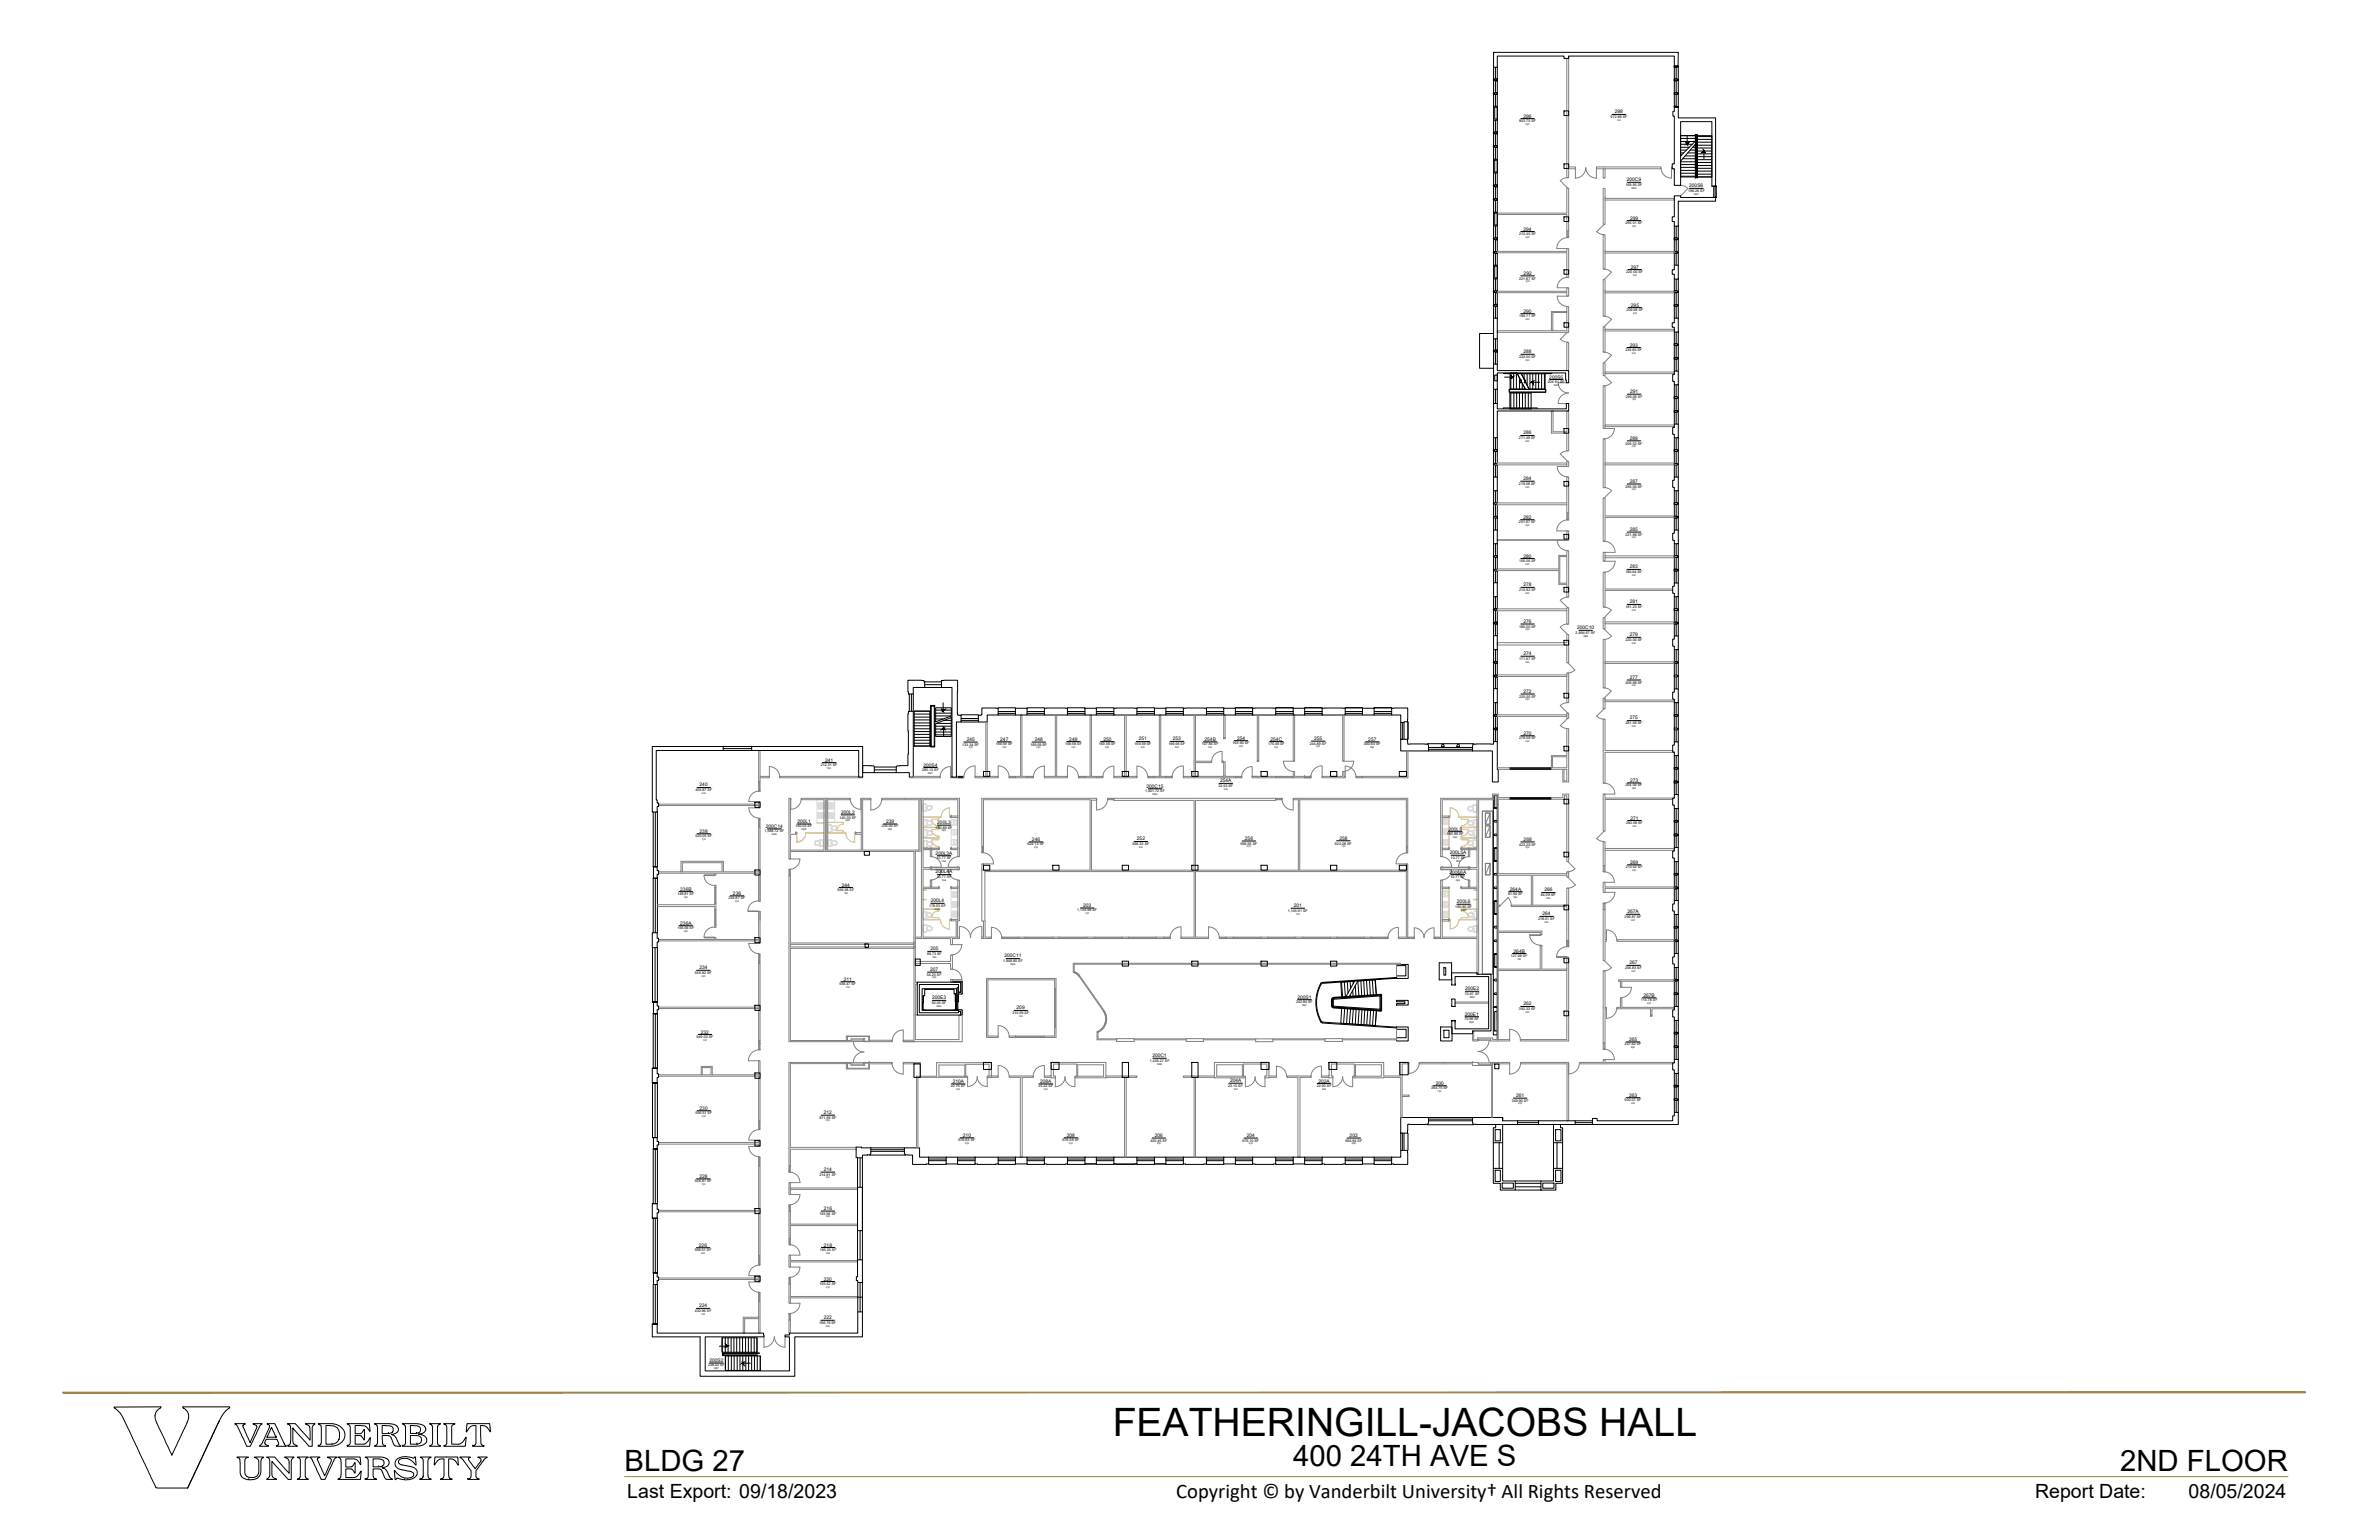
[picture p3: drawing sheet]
<svg xmlns="http://www.w3.org/2000/svg" width="432mm" height="279mm" viewBox="0 0 432 279" stroke-linecap="round" stroke-linejoin="round" font-family="sans-serif">
<defs><g id="words">
<text font-size="7.1" x="202" y="260.4">FEATHERINGILL-JACOBS HALL</text>
<g font-size="5.3">
<text x="113.4" y="267">BLDG 27</text>
<text x="234.7" y="266">400 24TH AVE S</text>
<text x="384.8" y="266.9">2ND FLOOR</text>
</g>
<text font-size="3.8" x="213.5" y="271.7">Copyright © by Vanderbilt University† All Rights Reserved</text>
<g font-size="3.5">
<text x="113.9" y="271.8">Last Export: 09/18/2023</text>
<text x="369.4" y="271.8">Report Date:</text>
<text x="397.2" y="271.8">08/05/2024</text>
</g>
<g font-size=".9">
<text x="276.5" y="21.4">296</text>
<text x="293.1" y="20.5">298</text>
<text x="295.3" y="32.9">200C9</text>
<text x="306.6" y="34">200S6</text>
<text x="276.5" y="41.8">294</text>
<text x="295.9" y="39.8">299</text>
<text x="276.5" y="49.9">292</text>
<text x="296" y="48.7">297</text>
<text x="276.5" y="56.7">290</text>
<text x="296" y="55.6">295</text>
<text x="276.5" y="64.1">288</text>
<text x="295.8" y="62.9">293</text>
<text x="281.2" y="68.7">200S5</text>
<text x="295.9" y="71.3">291</text>
<text x="276.5" y="78.8">286</text>
<text x="295.8" y="79.8">289</text>
<text x="276.5" y="87.1">284</text>
<text x="295.8" y="87.6">287</text>
<text x="276.5" y="94.1">282</text>
<text x="276.5" y="101.1">280</text>
<text x="295.8" y="96.4">285</text>
<text x="276.5" y="106.4">278</text>
<text x="295.8" y="103.1">283</text>
<text x="276.5" y="113">276</text>
<text x="295.8" y="109.4">281</text>
<text x="276.5" y="118.9">274</text>
<text x="286.2" y="114.2">200C10</text>
<text x="295.8" y="115.5">279</text>
<text x="276.5" y="125.7">272</text>
<text x="295.8" y="123.2">277</text>
<text x="295.8" y="130.5">275</text>
<text x="175.5" y="134.4">245</text>
<text x="181.6" y="134.4">247</text>
<text x="187.8" y="134.4">248</text>
<text x="194.1" y="134.4">249</text>
<text x="200.3" y="134.4">250</text>
<text x="206.7" y="134.3">251</text>
<text x="212.9" y="134.3">253</text>
<text x="218.6" y="134.4">254B</text>
<text x="224.5" y="134.2">254</text>
<text x="230.6" y="134.4">254C</text>
<text x="238.5" y="134.3">255</text>
<text x="248.4" y="134.4">257</text>
<text x="276.5" y="133.3">270</text>
<text x="127" y="142.7">240</text>
<text x="149.8" y="138.2">241</text>
<text x="167.6" y="139.1">200S4</text>
<text x="208.1" y="142.9">200C15</text>
<text x="221.5" y="141.9">254A</text>
<text x="295.9" y="141.8">273</text>
<text x="144.7" y="149.3">200L1</text>
<text x="152.7" y="147.7">200L2</text>
<text x="160.9" y="149.3">239</text>
<text x="170.1" y="149.5">200L3</text>
<text x="295.9" y="148.7">271</text>
<text x="127" y="151.1">238</text>
<text x="139" y="150.2">200C14</text>
<text x="169.8" y="155.1">200L3A</text>
<text x="187.3" y="152.6">246</text>
<text x="206.4" y="152.5">252</text>
<text x="226" y="152.4">256</text>
<text x="243.1" y="152.4">258</text>
<text x="262.9" y="150.7">200L5</text>
<text x="263.1" y="155">200L5A</text>
<text x="276.5" y="152.6">268</text>
<text x="123.5" y="161.6">236B</text>
<text x="152.8" y="160.8">244</text>
<text x="169.8" y="158.5">200L4A</text>
<text x="263.1" y="158.5">200L6A</text>
<text x="274.1" y="161.6">264A</text>
<text x="280.3" y="161.7">266</text>
<text x="295.9" y="156.7">269</text>
<text x="123.5" y="167.8">236A</text>
<text x="133" y="162.4">236</text>
<text x="168.9" y="163.7">200L4</text>
<text x="196.6" y="164.6">203</text>
<text x="234.9" y="164.6">201</text>
<text x="264.4" y="163.9">200L6</text>
<text x="280" y="166">264</text>
<text x="295.4" y="165.7">267A</text>
<text x="168.9" y="172.4">205</text>
<text x="182.3" y="173.7">200C11</text>
<text x="274.7" y="172.8">264B</text>
<text x="126.9" y="175.9">234</text>
<text x="153.1" y="177.9">211</text>
<text x="168.8" y="176.2">207</text>
<text x="265.9" y="179.6">200E2</text>
<text x="295.8" y="174.9">267</text>
<text x="169.2" y="181.3">200E3</text>
<text x="184.5" y="183.1">209</text>
<text x="235.5" y="181.2">200S1</text>
<text x="265.9" y="184.3">200E1</text>
<text x="276.5" y="182.4">262</text>
<text x="298.3" y="180.9">267B</text>
<text x="127.2" y="187.5">232</text>
<text x="209.2" y="191.8">200C1</text>
<text x="295.7" y="188.9">265</text>
<text x="172.9" y="196.4">210A</text>
<text x="188.8" y="196.5">208A</text>
<text x="223.3" y="196.4">204A</text>
<text x="239.3" y="196.4">202A</text>
<text x="260.6" y="196.8">200</text>
<text x="127" y="201.4">230</text>
<text x="149.5" y="202.2">212</text>
<text x="275.2" y="199.1">261</text>
<text x="295.7" y="199">263</text>
<text x="174.8" y="206.3">210</text>
<text x="193.6" y="206.3">208</text>
<text x="209.6" y="206.3">206</text>
<text x="226.3" y="206.3">204</text>
<text x="245" y="206.3">202</text>
<text x="126.9" y="213.7">228</text>
<text x="149.5" y="212.5">214</text>
<text x="149.5" y="219.6">216</text>
<text x="126.9" y="226.2">226</text>
<text x="149.5" y="226.2">218</text>
<text x="149.5" y="232.3">220</text>
<text x="126.9" y="237.2">224</text>
<text x="149.5" y="239.4">222</text>
<text x="128.8" y="247.1">200S2</text>
</g>
<g font-size=".7">
<text x="275.7" y="22.2">903.75 SF</text>
<text x="292.3" y="21.4">972.86 SF</text>
<text x="295" y="33.7">169.95 SF</text>
<text x="306.4" y="34.8">198.26 SF</text>
<text x="295" y="40.7">295.01 SF</text>
<text x="275.7" y="42.6">212.40 SF</text>
<text x="275.7" y="50.7">221.87 SF</text>
<text x="295.2" y="49.5">220.00 SF</text>
<text x="275.7" y="57.5">194.11 SF</text>
<text x="295.2" y="56.4">209.58 SF</text>
<text x="275.7" y="64.9">220.00 SF</text>
<text x="295" y="63.7">235.83 SF</text>
<text x="281" y="69.5">204.61 SF</text>
<text x="295.1" y="72.2">295.06 SF</text>
<text x="275.7" y="79.6">271.49 SF</text>
<text x="295" y="80.7">209.52 SF</text>
<text x="275.7" y="88">219.58 SF</text>
<text x="295" y="88.4">295.00 SF</text>
<text x="275.7" y="94.9">201.67 SF</text>
<text x="275.7" y="102">156.06 SF</text>
<text x="295" y="97.2">221.88 SF</text>
<text x="275.7" y="107.2">210.92 SF</text>
<text x="295" y="103.9">180.64 SF</text>
<text x="275.7" y="113.8">185.00 SF</text>
<text x="295" y="110.3">181.23 SF</text>
<text x="275.7" y="119.7">171.67 SF</text>
<text x="286" y="115">2,894.67 SF</text>
<text x="295" y="116.3">220.00 SF</text>
<text x="295" y="124">209.88 SF</text>
<text x="275.7" y="126.5">220.00 SF</text>
<text x="295" y="131.4">281.06 SF</text>
<text x="174.7" y="135.3">133.34 SF</text>
<text x="180.7" y="135.2">169.59 SF</text>
<text x="187" y="135.3">169.59 SF</text>
<text x="193.3" y="135.2">169.59 SF</text>
<text x="199.5" y="135.2">169.59 SF</text>
<text x="205.9" y="135.2">169.59 SF</text>
<text x="212.1" y="135.1">169.59 SF</text>
<text x="218.1" y="135.2">107.84 SF</text>
<text x="223.7" y="135">163.90 SF</text>
<text x="230.2" y="135.2">175.49 SF</text>
<text x="237.7" y="135.1">244.89 SF</text>
<text x="247.6" y="135.2">300.60 SF</text>
<text x="275.7" y="134.1">279.58 SF</text>
<text x="126.2" y="143.5">455.87 SF</text>
<text x="149" y="139">212.31 SF</text>
<text x="167.4" y="139.9">285.13 SF</text>
<text x="207.8" y="143.7">1,921.72 SF</text>
<text x="221.1" y="142.8">32.53 SF</text>
<text x="295" y="142.7">264.06 SF</text>
<text x="152.4" y="148.5">140.03 SF</text>
<text x="295.1" y="149.5">282.58 SF</text>
<text x="126.2" y="151.9">520.05 SF</text>
<text x="138.8" y="151">1,588.72 SF</text>
<text x="144.4" y="150.1">140.03 SF</text>
<text x="160" y="150.1">235.00 SF</text>
<text x="169.8" y="150.3">180.89 SF</text>
<text x="170" y="155.9">10.77 SF</text>
<text x="186.5" y="153.4">624.12 SF</text>
<text x="205.6" y="153.3">596.33 SF</text>
<text x="225.2" y="153.2">596.55 SF</text>
<text x="242.3" y="153.2">624.08 SF</text>
<text x="262.6" y="151.5">180.89 SF</text>
<text x="263.3" y="155.8">10.77 SF</text>
<text x="275.7" y="153.4">423.29 SF</text>
<text x="152" y="161.7">939.38 SF</text>
<text x="170" y="159.3">10.77 SF</text>
<text x="263.3" y="159.3">10.77 SF</text>
<text x="295.1" y="157.5">210.52 SF</text>
<text x="123" y="162.4">149.81 SF</text>
<text x="132.2" y="163.2">234.87 SF</text>
<text x="168.6" y="164.5">178.53 SF</text>
<text x="195.5" y="165.4">1,136.98 SF</text>
<text x="233.8" y="165.4">1,145.91 SF</text>
<text x="264.1" y="164.7">180.80 SF</text>
<text x="273.7" y="162.4">81.94 SF</text>
<text x="279.2" y="166.9">218.51 SF</text>
<text x="279.7" y="162.6">84.09 SF</text>
<text x="294.9" y="166.5">296.87 SF</text>
<text x="123" y="168.6">156.56 SF</text>
<text x="168.3" y="173.2">66.73 SF</text>
<text x="274.2" y="173.6">127.09 SF</text>
<text x="126.1" y="176.7">556.82 SF</text>
<text x="152.3" y="178.7">936.47 SF</text>
<text x="168.2" y="177">54.23 SF</text>
<text x="182.1" y="174.6">1,948.80 SF</text>
<text x="295" y="175.8">256.83 SF</text>
<text x="169.1" y="182.2">92.05 SF</text>
<text x="183.8" y="184">310.59 SF</text>
<text x="235.2" y="182">242.84 SF</text>
<text x="265.8" y="185.1">70.96 SF</text>
<text x="265.9" y="180.5">70.97 SF</text>
<text x="275.7" y="183.2">392.33 SF</text>
<text x="297.8" y="181.7">114.78 SF</text>
<text x="126.4" y="188.3">549.03 SF</text>
<text x="294.9" y="189.7">307.62 SF</text>
<text x="172.6" y="197.3">22.76 SF</text>
<text x="188.5" y="197.3">23.22 SF</text>
<text x="208.7" y="192.7">1,436.27 SF</text>
<text x="222.9" y="197.2">23.15 SF</text>
<text x="239" y="197.2">22.93 SF</text>
<text x="259.8" y="197.6">394.75 SF</text>
<text x="126.2" y="202.2">556.51 SF</text>
<text x="148.7" y="203">871.59 SF</text>
<text x="274.4" y="199.9">349.90 SF</text>
<text x="294.9" y="199.8">500.07 SF</text>
<text x="174" y="207.1">676.63 SF</text>
<text x="192.9" y="207.1">676.58 SF</text>
<text x="208.8" y="207.1">450.45 SF</text>
<text x="225.5" y="207.1">676.10 SF</text>
<text x="244.2" y="207.1">664.94 SF</text>
<text x="126.1" y="214.5">556.81 SF</text>
<text x="148.7" y="213.3">214.91 SF</text>
<text x="148.7" y="220.4">193.56 SF</text>
<text x="126.1" y="227">556.51 SF</text>
<text x="148.8" y="227">195.35 SF</text>
<text x="148.7" y="233.1">193.42 SF</text>
<text x="126.1" y="238">430.96 SF</text>
<text x="148.7" y="240.2">196.79 SF</text>
<text x="128.5" y="247.9">238.02 SF</text>
</g>
<g font-size=".4">
<text x="276.9" y="22.7">310</text>
<text x="277.2" y="22.8">-</text>
<text x="293.5" y="21.9">110</text>
<text x="293.8" y="22">-</text>
<text x="296.1" y="34.2">W06</text>
<text x="296.5" y="34.3">-</text>
<text x="307.5" y="35.3">W07</text>
<text x="307.8" y="35.4">-</text>
<text x="296.2" y="41.2">310</text>
<text x="296.5" y="41.3">-</text>
<text x="276.9" y="43.2">310</text>
<text x="277.2" y="43.3">-</text>
<text x="276.9" y="51.2">310</text>
<text x="277.2" y="51.3">-</text>
<text x="296.4" y="50.1">310</text>
<text x="296.6" y="50.2">-</text>
<text x="276.9" y="58.1">310</text>
<text x="277.2" y="58.1">-</text>
<text x="296.4" y="57">310</text>
<text x="296.7" y="57.1">-</text>
<text x="276.9" y="65.4">310</text>
<text x="277.2" y="65.5">-</text>
<text x="296.2" y="64.2">310</text>
<text x="296.4" y="64.3">-</text>
<text x="282.1" y="70">W07</text>
<text x="282.4" y="70.1">-</text>
<text x="296.3" y="72.7">310</text>
<text x="296.5" y="72.7">-</text>
<text x="276.9" y="80.2">310</text>
<text x="277.2" y="80.2">-</text>
<text x="296.2" y="81.1">310</text>
<text x="296.5" y="81.3">-</text>
<text x="276.9" y="88.4">310</text>
<text x="277.2" y="88.6">-</text>
<text x="296.2" y="89">310</text>
<text x="296.5" y="89.1">-</text>
<text x="276.9" y="95.4">310</text>
<text x="277.2" y="95.6">-</text>
<text x="296.2" y="97.7">310</text>
<text x="296.5" y="97.8">-</text>
<text x="276.9" y="107.7">310</text>
<text x="276.9" y="102.5">310</text>
<text x="277.2" y="102.6">-</text>
<text x="277.2" y="107.8">-</text>
<text x="296.2" y="104.5">310</text>
<text x="296.5" y="104.6">-</text>
<text x="296.2" y="110.8">310</text>
<text x="296.5" y="110.9">-</text>
<text x="276.9" y="114.4">310</text>
<text x="277.2" y="114.5">-</text>
<text x="287.4" y="115.5">W06</text>
<text x="287.7" y="115.6">-</text>
<text x="296.2" y="116.8">310</text>
<text x="296.5" y="116.9">-</text>
<text x="276.9" y="120.2">310</text>
<text x="277.2" y="120.3">-</text>
<text x="296.2" y="124.5">310</text>
<text x="296.5" y="124.6">-</text>
<text x="276.9" y="127.1">310</text>
<text x="277.2" y="127.2">-</text>
<text x="296.2" y="131.9">310</text>
<text x="296.5" y="132">-</text>
<text x="175.8" y="135.8">310</text>
<text x="176.1" y="135.9">-</text>
<text x="181.9" y="135.7">310</text>
<text x="182.2" y="135.9">-</text>
<text x="188.2" y="135.8">310</text>
<text x="188.5" y="135.9">-</text>
<text x="194.5" y="135.7">310</text>
<text x="194.8" y="135.8">-</text>
<text x="200.6" y="135.7">310</text>
<text x="200.9" y="135.8">-</text>
<text x="207.1" y="135.7">310</text>
<text x="207.4" y="135.8">-</text>
<text x="213.3" y="135.7">310</text>
<text x="213.6" y="135.8">-</text>
<text x="219.3" y="135.7">315</text>
<text x="219.6" y="135.8">-</text>
<text x="224.9" y="135.5">315</text>
<text x="225.2" y="135.6">-</text>
<text x="231.3" y="135.7">315</text>
<text x="231.6" y="135.8">-</text>
<text x="238.9" y="135.6">310</text>
<text x="239.2" y="135.7">-</text>
<text x="248.7" y="135.7">350</text>
<text x="249" y="135.8">-</text>
<text x="276.9" y="134.6">310</text>
<text x="277.2" y="134.7">-</text>
<text x="150.1" y="139.5">Y04</text>
<text x="150.4" y="139.6">-</text>
<text x="168.4" y="140.4">W07</text>
<text x="168.8" y="140.5">-</text>
<text x="222.1" y="143.3">315</text>
<text x="222.4" y="143.4">-</text>
<text x="296.2" y="143.2">350</text>
<text x="296.5" y="143.3">-</text>
<text x="127.4" y="144">215</text>
<text x="127.7" y="144.1">-</text>
<text x="153.5" y="149">XXF</text>
<text x="153.8" y="149.1">-</text>
<text x="209.2" y="144.2">W06</text>
<text x="209.6" y="144.3">-</text>
<text x="127.4" y="152.4">110</text>
<text x="127.7" y="152.5">-</text>
<text x="140.1" y="151.5">W06</text>
<text x="140.5" y="151.7">-</text>
<text x="145.4" y="150.6">XXM</text>
<text x="145.9" y="150.7">-</text>
<text x="161.2" y="150.6">350</text>
<text x="161.5" y="150.7">-</text>
<text x="170.9" y="150.8">XXF</text>
<text x="171.3" y="150.9">-</text>
<text x="187.7" y="153.9">210</text>
<text x="188" y="154">-</text>
<text x="206.7" y="153.8">310</text>
<text x="207" y="153.9">-</text>
<text x="226.3" y="153.7">315</text>
<text x="226.6" y="153.9">-</text>
<text x="243.5" y="153.7">110</text>
<text x="243.8" y="153.8">-</text>
<text x="263.7" y="152">XXF</text>
<text x="264.1" y="152.2">-</text>
<text x="276.9" y="153.9">310</text>
<text x="277.2" y="154">-</text>
<text x="296.3" y="150">310</text>
<text x="296.6" y="150.1">-</text>
<text x="171" y="156.4">Y04</text>
<text x="171" y="159.8">Y04</text>
<text x="171.3" y="159.9">-</text>
<text x="171.3" y="156.5">-</text>
<text x="264.2" y="159.8">X02</text>
<text x="264.3" y="156.3">X02</text>
<text x="264.5" y="159.9">-</text>
<text x="264.6" y="156.4">-</text>
<text x="296.2" y="158">310</text>
<text x="296.5" y="158.1">-</text>
<text x="124.1" y="162.9">310</text>
<text x="124.4" y="163">-</text>
<text x="133.4" y="163.7">310</text>
<text x="133.7" y="163.8">-</text>
<text x="153.2" y="162.2">110</text>
<text x="153.5" y="162.3">-</text>
<text x="169.7" y="165">XXM</text>
<text x="170.1" y="165.2">-</text>
<text x="197" y="165.9">110</text>
<text x="197.3" y="166">-</text>
<text x="235.2" y="165.9">110</text>
<text x="235.5" y="166">-</text>
<text x="265.2" y="165.2">XXM</text>
<text x="265.6" y="165.3">-</text>
<text x="274.7" y="162.9">Y04</text>
<text x="275" y="163">-</text>
<text x="280.4" y="167.4">315</text>
<text x="280.7" y="167.5">-</text>
<text x="280.7" y="163.1">Y04</text>
<text x="281" y="163.2">-</text>
<text x="296.1" y="167">310</text>
<text x="296.3" y="167.1">-</text>
<text x="124.1" y="169.1">310</text>
<text x="124.4" y="169.2">-</text>
<text x="169.2" y="173.8">Y04</text>
<text x="169.6" y="173.9">-</text>
<text x="127.3" y="177.2">310</text>
<text x="127.6" y="177.3">-</text>
<text x="153.5" y="179.3">110</text>
<text x="153.8" y="179.3">-</text>
<text x="169.2" y="177.5">Y04</text>
<text x="169.5" y="177.6">-</text>
<text x="183.4" y="175.1">W06</text>
<text x="183.8" y="175.1">-</text>
<text x="275.4" y="174.1">315</text>
<text x="275.7" y="174.3">-</text>
<text x="296.1" y="176.3">310</text>
<text x="296.4" y="176.4">-</text>
<text x="170" y="182.6">W02</text>
<text x="170.4" y="182.8">-</text>
<text x="184.9" y="184.5">110</text>
<text x="185.2" y="184.5">-</text>
<text x="236.3" y="182.5">W07</text>
<text x="236.7" y="182.6">-</text>
<text x="266.7" y="185.6">W02</text>
<text x="266.8" y="181">W02</text>
<text x="267.1" y="185.7">-</text>
<text x="267.2" y="181.1">-</text>
<text x="276.9" y="183.7">310</text>
<text x="277.2" y="183.8">-</text>
<text x="299" y="182.2">310</text>
<text x="299.3" y="182.3">-</text>
<text x="127.6" y="188.8">110</text>
<text x="127.9" y="188.9">-</text>
<text x="296" y="190.2">350</text>
<text x="296.3" y="190.3">-</text>
<text x="173.6" y="197.8">215</text>
<text x="173.8" y="197.9">-</text>
<text x="189.5" y="197.8">215</text>
<text x="189.8" y="197.9">-</text>
<text x="210" y="193.1">W06</text>
<text x="210.4" y="193.3">-</text>
<text x="223.9" y="197.7">215</text>
<text x="224.2" y="197.8">-</text>
<text x="240" y="197.7">255</text>
<text x="240.3" y="197.8">-</text>
<text x="127.4" y="202.7">310</text>
<text x="127.7" y="202.8">-</text>
<text x="149.9" y="203.5">310</text>
<text x="150.2" y="203.6">-</text>
<text x="260.9" y="198.1">110</text>
<text x="261.2" y="198.3">-</text>
<text x="275.6" y="200.4">310</text>
<text x="275.8" y="200.5">-</text>
<text x="296.1" y="200.3">310</text>
<text x="296.4" y="200.4">-</text>
<text x="175.2" y="207.6">210</text>
<text x="175.5" y="207.7">-</text>
<text x="194" y="207.6">210</text>
<text x="194.3" y="207.7">-</text>
<text x="210" y="207.6">410</text>
<text x="210.3" y="207.7">-</text>
<text x="226.7" y="207.6">210</text>
<text x="227" y="207.7">-</text>
<text x="245.3" y="207.6">250</text>
<text x="245.6" y="207.7">-</text>
<text x="127.3" y="215">110</text>
<text x="127.6" y="215.1">-</text>
<text x="149.9" y="213.8">310</text>
<text x="150.2" y="213.9">-</text>
<text x="149.9" y="220.9">310</text>
<text x="150.2" y="221">-</text>
<text x="127.2" y="227.5">310</text>
<text x="127.5" y="227.6">-</text>
<text x="149.9" y="227.5">310</text>
<text x="150.2" y="227.6">-</text>
<text x="149.9" y="233.7">310</text>
<text x="150.2" y="233.8">-</text>
<text x="127.3" y="238.5">110</text>
<text x="127.6" y="238.6">-</text>
<text x="149.9" y="240.7">310</text>
<text x="150.1" y="240.8">-</text>
<text x="129.6" y="248.4">W07</text>
<text x="130" y="248.5">-</text>
</g>
</g></defs>
<!-- layer: A-WALL-EXTR -->
<g fill="none" stroke="#000" stroke-width=".18">
<path d="M271 16.9l.8-.1v.3h-.4zM271 14.4l.8-.1v.4h-.4zM271.1 19.3h.7v2.5h-.7zM271.1 9.5h33.5v2.5h-.7v-1.8h-19.2v.4h-.8v-.4h-12.1v2h-.7zM271.1 12.2v2.2M271.1 14.6v2.3M271.1 17v2.3M271.3 19.4h.5v2.2h-.5zM271.4 12.2v2.1M271.4 14.7v2.1M271.4 17.1v2.2M271.8 12.2v7.1"/>
<path d="M303.9 16.8h.4l.4 .2-.8 .1zM303.9 14.3h.4l.4 .2-.8 .2zM303.9 12l.8 .1-.8 .1zM303.9 19.3h.4l.4 .1h-.8zM303.9 19.4h.7v2h6.8v12.4h-.7v-11.7h-5.7v11.5h-1.1v-3h-.4v-.9h.4v-8.6h-.3v-.9h.3zM303.9 12v7.4M304.2 12.2v2.1M304.2 14.7v2.1M304.2 17.1v2.2M304.6 12.1v2.3M304.6 14.6v2.3M304.6 17v2.4"/>
<path d="M271 36.1l.8-.1v.3h-.4zM271 33.7l.8-.2v.4h-.4zM271 26.5l.8-.1v.3h-.4zM271 24.1l.8-.2v.4h-.4zM271.1 38.5h.7v2.5h-.7zM271.1 28.9h.7v2.5h-.7zM271.1 21.8v2.3M271.1 24.1v2.4M271.1 26.6v2.3M271.1 31.4v2.3M271.1 33.8v2.3M271.1 36.3v2.2"/>
<path d="M271.3 38.7h.5v2.1h-.5zM271.3 29.1h.5v2.1h-.5zM271.4 21.8v2.1M271.4 24.3v2.1M271.4 26.7v2.2M271.4 31.4v2.1M271.4 33.9v2.1M271.4 36.3v2.2M271.8 21.8v7.1M271.8 31.4v7.1M303.9 35.5h1.1v.3h6.4v.7h-6.8v4.5h-.7v-.8h-.4v-.9h.4zM310.7 33.8h.8v2h-.4"/>
<path d="M311.1 33.8h.4h-.4M311.1 35.8h.4h-.4M311.1 33.8v2M311.3 33.8v2M311.4 35.8h.1M271 55.3l.8-.1v.4h-.4zM271 52.9l.8-.1v.3h-.4zM271 45.7l.8-.1v.3h-.4zM271 43.3l.8-.1v.3h-.4zM271.1 57.7h.7v3.8h-.7zM271.1 48.1h.7v2.5h-.7zM271.1 41v2.3"/>
<path d="M271.1 43.4v2.3M271.1 45.9v2.2M271.1 50.6v2.3M271.1 53v2.3M271.1 55.5v2.2M271.3 48.3h.5v2.1h-.5zM271.4 41v2.2M271.4 43.5v2.1M271.4 45.9v2.2M271.4 50.6v2.2M271.4 53.1v2.1M271.4 55.6v2.1"/>
<path d="M271.8 41v7.1M271.8 50.6v7.1M303.9 45.6h.4l.4 .2-.8 .1zM303.9 43.2h.4l.4 .2-.8 .1zM303.9 52.8h.4l.4 .2-.8 .1zM303.9 55.3h.4l.4 .1-.8 .2zM303.9 48.1h.7v2.5h-.7v-.8h-.4v-.8h.4zM303.9 57.7h.7v2.6h-.7v-.9h-.4v-.8h.4zM303.9 41v7.1M303.9 50.6v7.1M304.2 41v2.2M304.2 43.5v2.1"/>
<path d="M304.2 45.9v2.2M304.2 50.6v2.2M304.2 53.1v2.2M304.2 55.6v2.1M304.6 41v2.3M304.6 43.4v2.3M304.6 45.9v2.2M304.6 50.6v2.3M304.6 55.5v2.2M304.7 53l-.4-.2h-.4v.3l.7-.1v2.3M271 63.6l.8-.1v.4h-.4zM271.1 60.5h-2.6v6.3h2.6"/>
<path d="M271.1 73.2h.7v1h12.5v-1h.4v1.4h-12.9v4.8h-.7zM271.1 66.1h.7v1.1h12.9v2.2h-.4l-.1-1.7h-12.4v2.9h-.7zM271.1 61.5v2.1M271.1 63.7v2.4M271.1 70.6v2.6M271.1 79.4v2.3M271.3 68h.5v1.1h-.5zM271.4 61.5v2M271.4 63.9v2.2M271.4 70.6v2.6M271.4 79.4v2.2M271.8 61.5v4.6"/>
<path d="M271.8 70.6v2.6M271.8 79.4v7.1M273.9 70.6h6.7v.6h-6.7zM274 70.7h6.5v.4h-6.5zM303.9 64.9h.4l.4 .1-.8 .2zM303.9 62.4h.4l.4 .2-.8 .1zM303.9 74.5h.4l.4 .1-.8 .2zM303.9 67.3h.7v2.5h-.7v-.6h-.3v-1.2h.3zM303.9 76.9h.7v2.5h-.7v-.6h-.3v-1.2h.3zM303.9 60.3v7M303.9 69.8v7.1M303.9 79.4v7.1"/>
<path d="M304.2 60.3v2.1M304.2 62.7v2.2M304.2 65.2v2.1M304.2 69.8v2.2M304.2 72.3v2.2M304.2 74.8v2.1M304.2 79.4v2.2M304.6 60.3v2.2M304.6 62.6v2.4M304.6 65.1v2.2M304.6 69.8v2.3M304.6 72.2v2.4"/>
<path d="M304.6 74.7v2.2M304.6 79.4v2.3M304.7 72.2l-.4-.2h-.4v.3h.4M304.7 72.2l-.4 .1M271 81.7l.8-.1v.3h-.4zM271 93.8l.8-.1v.3h-.4zM271 91.3l.8-.1v.3zM271 84.2l.8-.1v.3h-.4zM271.1 96.2h.7v2.5h-.7zM271.1 86.5h.7v2.5h-.7zM271.1 81.8v2.4M271.1 84.3v2.2"/>
<path d="M271.1 89v2.3M271.1 91.4v2.4M271.1 93.9v2.3M271.1 98.7v2.2M271.4 81.9v2.2M271.4 84.4v2.1M271.4 89v2.2M271.4 91.5v2.2M271.4 94v2.2M271.4 98.7v2.1M271.8 89v7.2M271.8 98.7v7"/>
<path d="M303.9 81.6h.4l.4 .2-.8 .1zM303.9 84.1h.4l.4 .2-.8 .1zM303.9 93.7h.4l.4 .2-.8 .1zM303.9 91.2h.4l.4 .2-.8 .1zM303.9 86.5h.7v2.5h-.7v-.6h-.3v-1.3h.3zM303.9 96.2h.7v2.5h-.7v-.7h-.3v-1.3h.3zM303.9 89v7.2M303.9 98.7v7.1M304.2 81.9v2.2M304.2 84.4v2.1M304.2 89v2.2M304.2 91.5v2.2"/>
<path d="M304.2 94v2.2M304.2 98.7v2.1M304.6 81.8v2.4M304.6 84.3v2.2M304.6 89v2.3M304.6 91.4v2.4M304.6 93.9v2.3M304.6 98.7v2.2M271 113l.8-.1v.3h-.4zM271 110.5l.8-.1v.3zM271 103.4l.8-.1v.3h-.4zM271 100.9l.8-.1v.3z"/>
<path d="M271.1 115.3h.7v2.6h-.7zM271.1 105.7h.7v2.6h-.7zM271.1 101v2.4M271.1 103.5v2.2M271.1 108.3v2.2M271.1 110.6v2.4M271.1 113.1v2.2M271.1 117.9v2.2M271.4 101.1v2.2M271.4 103.6v2.1M271.4 108.3v2.1M271.4 110.7v2.2"/>
<path d="M271.4 113.2v2.1M271.4 117.9v2.1M271.8 108.3v7M271.8 117.9v7M303.9 103.3h.4l.4 .2-.8 .1zM303.9 100.8h.4l.4 .2-.8 .1zM303.9 112.9h.4l.4 .2-.8 .1zM303.9 110.4h.4l.4 .2-.8 .2zM303.9 105.8h.7v2.5h-.7v-.7h-.3v-1.2h.3zM303.9 115.4h.7v2.5h-.7v-.7h-.3v-1.2h.3zM303.9 108.3v7.1M303.9 117.9v7.1"/>
<path d="M304.2 101.1v2.2M304.2 103.6v2.2M304.2 108.3v2.1M304.2 110.8v2.1M304.2 113.2v2.2M304.2 117.9v2.1M304.6 101v2.4M304.6 103.5v2.3M304.6 108.3v2.2M304.6 110.6v2.4M304.6 113.1v2.3M304.6 117.9v2.2"/>
<path d="M118.4 135.4h12.9v.8h-12.2v8.9h.2v.6h.2v.6h-.2v1h-.9zM131.3 135.4h5.1M131.3 135.8h5.1M131.3 136.2h5.1M136.4 135.4h20.2v5.6h-.7v-4.8h-19.5zM156.6 138.9l2 .1 .1 1.2h-2.1zM158.7 139.2h4M158.7 139.7h4M164.8 123.4l2.9 .1v.2h.1v1h-2v1.2h-.9zM164.9 129.1l.9-.1v12h-.8v-.8h-2.3v-1l.1-.2 2-.1zM165 125.9v3.1M165.4 125.9v3.1"/>
<path d="M165.8 125.9v3.1M167.8 123.7h3.1M167.8 124.2h3.1M167.8 124.7h3.1M170.9 123.5l2.9-.1v6.1v.2l.6 .1v1.2h-.8v10h-.8v-16.3h-1.9zM174.4 129.8h3.2M174.4 130.4h3.2M174.4 130.7h3.2M174.4 131h3.2M178.2 128.5h3v1.2h-2v1.3h-1.6v-1.2l.6-.1zM181.2 128.5h3.1M181.2 129.1h3.1"/>
<path d="M181.2 129.4h3.1M181.2 129.7h3.1M184.3 128.5h2.1v1.2h-2.1zM186.4 128.5h3.2M186.4 129.1h3.2M186.4 129.4h3.2M186.4 129.7h3.2M189.6 128.5h4.1v1.2h-4.1zM193.7 128.5h3.2M193.7 129.1h3.2M193.7 129.4h3.2M193.7 129.7h3.2"/>
<path d="M196.9 128.5h2.1v1.2h-2.1zM199 128.5h3.2M199 129.1h3.2M199 129.4h3.2M199 129.7h3.2M202.2 128.5h4.2v1.2h-4.2zM206.4 128.5h3.1M206.4 129.1h3.1M206.4 129.4h3.1M206.4 129.7h3.1M209.5 128.5h2.1v1.2h-2.1zM211.6 128.5h3.2"/>
<path d="M211.6 129.1h3.2M211.6 129.4h3.2M211.6 129.7h3.2M214.8 128.5h4.2v1.2h-4.2zM219 128.5h3.1M219 129.1h3.1M219 129.4h3.1M219 129.7h3.1M222.1 128.5h2.1v1.2h-2.1zM224.2 128.5h3.2M224.2 129.1h3.2M224.2 129.4h3.2"/>
<path d="M224.2 129.7h3.2M227.4 128.5h4.1v1.2h-4.1zM231.5 128.5h3.2M231.5 129.1h3.2M231.5 129.4h3.2M231.5 129.7h3.2M234.7 128.5h2.1v1.2h-2.1zM236.8 128.5h3.2M236.8 129.1h3.2M236.8 129.4h3.2M236.8 129.7h3.2M240 128.5h4.2v1.2h-4.2z"/>
<path d="M244.2 128.5h3.1M244.2 129.1h3.1M244.2 129.4h3.1M244.2 129.7h3.1M247.3 128.5h2.1v1.2h-2.1zM249.4 128.5h3.2M249.4 129.1h3.2M249.4 129.4h3.2M249.4 129.7h3.2M252.6 128.5h2.9v2.5l-1.3 .1v-1.4h-1.6zM254.2 134.1h1.3v.9h3.7l.1 1.2h-5.1zM254.2 131.1v3"/>
<path d="M254.5 131.1v3M254.8 131.1v3M255.5 131v3.1M259.1 135h8.4M259.3 135.6h8M259.3 135.9h8M259.3 136.2h8M261.8 135h.2l.1 .5h-.5zM264.6 135h.2l.1 .5h-.5zM267.4 135h3.7v-.5h.7v5.1h.1v2.3h-1v-5.7h-3.6zM271 129.8l.8-.2v.3zM271 122.6l.8-.1v.3h-.4z"/>
<path d="M271 120.2l.8-.2v.3zM271 132.2l.8-.1v.3zM271.1 124.9h.7v2.6h-.7zM271.1 120.2v2.4M271.1 122.7v2.2M271.1 127.5v2.2M271.1 129.9v2.3M271.1 132.3v2.2M271.4 120.3v2.2M271.4 122.8v2.1M271.4 127.5v2.1M271.4 129.9v2.2"/>
<path d="M271.4 132.4v2.1M271.8 127.5v7M274 139.3h7.6M274 139.5h7.6M274 139.6h7.6M303.9 129.6h.4l.4 .3h-.8zM303.9 139.2h.4l.4 .3h-.8zM303.9 120h.4l.4 .2-.8 .1zM303.9 122.5h.4l.4 .2-.8 .1zM303.9 132.1h.4l.4 .2-.8 .1zM303.9 125h.7v2.5h-.7v-.7h-.3v-1.2h.3zM303.9 134.6h.7v2.5h-.7v-.6h-.3v-1.3h.3z"/>
<path d="M303.9 127.5v7.1M303.9 137.1v7.1M304.2 120.3v2.2M304.2 122.8v2.2M304.2 127.5v2.1M304.2 129.9v2.2M304.2 132.4v2.2M304.2 137.1v2.1M304.2 139.5v2.2M304.6 120.2v2.4M304.6 122.7v2.3M304.6 127.5v2.2"/>
<path d="M304.6 129.9v2.3M304.6 132.3v2.3M304.6 137.1v2.2M304.6 139.5v2.3M118.6 147.3v9.9h.7M118.6 157.2h.7v.8h.2v.6h-.2v.8h-.7zM118.9 147.3v9.9M118.9 159.4v9.8M119.3 147.3v9.9M119.3 159.4h-.7h.7M119.3 157.2h-.7h.7M119.3 159.4h-.7v9.8"/>
<path d="M119.3 159.4v9.8M158.7 140.2h4M173.8 140.9h1.1M173.8 141h1.1M173.8 141.1h1.1M271 146.6v36.2l.4-.2h.4v.2M271 151.4l.8-.1v.3zM271 148.9h.8v.3h-.4zM271 146.5l.4 .2h.4v-.2M271 153.9l.4-.1h.4v.1M271 158.6l.8-.1v.3h-.4zM271 156.1l.4 .2h.4v-.2"/>
<path d="M271.3 153.9h.5v2.2h-.5zM271.3 144.3h.5v2.2h-.5zM271.3 153.9h-.3v2.2h.3M271.3 144.3h-.3v2.2h.3M271.8 144.3v44.3M274 144.7h7.6M274 144.9h7.6M274 145h7.6M303.9 151.3h.4l.4 .2-.8 .2zM303.9 148.9h.4l.4 .1-.8 .2zM303.9 158.5h.4l.4 .1-.8 .2zM303.9 141.7h.4l.4 .2-.8 .1z"/>
<path d="M303.9 144.2h.7v2.5h-.7v-.6h-.3v-1.3h.3zM303.9 153.8h.7v2.5h-.7v-.6h-.3v-1.3h.3zM303.9 146.7v7.1M303.9 156.3v7.1M304.2 142v2.2M304.2 146.7v2.2M304.2 149.2v2.1M304.2 151.7v2.1M304.2 156.3v2.2M304.2 158.8v2.1M304.6 141.9v2.3M304.6 146.7v2.2"/>
<path d="M304.6 149.1v2.3M304.6 151.5v2.3M304.6 156.3v2.3M304.6 158.7v2.3M118.4 169.2h.9v1h.2v.7h-.2v1h-.9zM118.4 171.9v9.9h.9M118.9 171.9v9.9M119.3 171.9v9.9M166.5 178.2h7.9v1.8h-.4v-1.4h-7.1v5.1h7.1v-.2h.4v.7h-7.9zM167.4 179.4h6.2v3.9h-6.2zM172.9 178h1.8l-.1 2.4h-.6v-.4h.4v-1.8h-1.5M174 179.2h-.3v4.1h.3"/>
<path d="M239.7 178.4a7.1 7.1 0 0 0 .1 7.1l13.7 1M240 178.4a6.2 6.2 0 0 0-.8 5.4l.6 1.5 .2 .1M240.1 178.4l13.4-.9v-.2l-13.5 .9-.3 .2M253.5 175h2.1v2.5h-2.1v-.4h1.7v-1.9h-1.7zM263.5 176.5h4.6v.3h2.5v10.2h-3.3v.6h-3.8v-2.4h.6v1.5h6.1v-9.5h-6.1l.1 1.5h-.7zM268.1 176.5v.3M271 177.8l.8-.2v.4h-.4zM271 175.4l.4 .1h.4v-.1M271 161.1l.8-.2v.3zM271 163.5l.4-.1h.4v.1M271 170.7l.8-.2v.3zM271 168.2l.8-.2v.4h-.4z"/>
<path d="M271 165.7l.4 .2h.4v-.2M271 173.2l.4-.2h.4v.2M271.3 163.5h.5v2.2h-.5zM271.3 173.2h.5v2.2h-.5zM271.3 163.5h-.3v2.2h.3M271.3 173.2h-.3v2.2h.3M303.9 160.9h.4l.4 .2-.8 .2zM303.9 170.5h.4l.4 .2-.8 .1zM303.9 168.1h.4l.4 .1-.8 .2zM303.9 177.7h.4l.4 .2-.8 .1zM303.9 163.4h.7v2.5h-.7v-.6h-.3v-1.3h.3zM303.9 173h.7v2.5h-.7v-.6h-.3v-1.3h.3z"/>
<path d="M303.9 165.9v7.1M303.9 175.5v7.1M304.2 161.3v2.1M304.2 165.9v2.2M304.2 168.4v2.1M304.2 170.8v2.2M304.2 175.5v2.2M304.2 178v2.1M304.6 161.1v2.3M304.6 165.9v2.3M304.6 168.3v2.3M304.6 170.7v2.3"/>
<path d="M304.6 175.5v2.3M304.6 177.9v2.3M118.4 193.8h.9v1h.2v.7h-.2v1h-.9zM118.4 196.5h.9M118.4 193.8h.9M118.4 196.5v9.9h.9v-9.9M118.6 181.8h.7v.7h.2v.7h-.2v.7h-.7zM118.9 196.5v9.9M118.9 183.9v9.9M119.3 196.5h-.9h.9M119.3 193.8h-.7h.7M119.3 183.9h-.7h.7"/>
<path d="M119.3 181.8h-.9h.9M119.3 183.9h-.7v9.9M119.3 183.9v9.9M167.4 183.2h6.2M167.5 181.9v1.3zM167.5 180.7l.1 1.3zM173.4 180.3l.1 1.5zM173.5 180.3l-.3 .1v-.9h-5.4v1.2h-.2M173.5 181.8v1.4zM173.7 183.2h.2M173.8 181.7v1.5M173.9 183.2h.7l.1 1h-.3v-.7h-.4z"/>
<path d="M173.9 180.3v1.5zM174 180.2h.1M240 185.4l13.5 1M241.8 181.4v1l.3 .3M242 181.4l.1-.1 8.4-.6v2.4l-8.4-.5-.1-.2M242 181.4v1M242.1 181.1l-.3 .3M242.1 181.1l8.5-.6v2.6M242.1 182.7l8.4 .6M250.6 183.1l-.1 .1M253.5 181.5h2.1v.8h-2.1v-.2h1.5v-.3h-1.5zM253.5 186.3h2.1v2.6h-2.1v-.6h1.7v-1.6h-1.7z"/>
<path d="M263.5 185.1h.7v.2h-.7zM263.5 181.2h.6v1.4h-.6zM271 180.3l.8-.2v.3zM271.3 183.5h.5v3.5h-.5zM271.8 185.1v-2.3h-.8v5h.8v-.8M303.9 189.8h.4l.4 .2h-.8zM303.9 187.3h.4l.4 .2-.8 .1zM303.9 199.4h.4l.4 .1-.8 .2zM303.9 196.9h.4l.4 .2-.8 .1zM303.9 180.1h.4l.4 .3h-.8zM303.9 182.6h.7v2.5h-.7v-.6h-.3v-1.3h.3zM303.9 192.2h.7v2.5h-.7v-.6h-.3v-1.3h.3z"/>
<path d="M303.9 185.1v7.1M303.9 194.7v7.1M304.2 180.4v2.2M304.2 185.1v2.2M304.2 187.6v2.2M304.2 190v2.2M304.2 194.7v2.2M304.2 197.2v2.2M304.2 199.7v2.1M304.6 180.4v2.2M304.6 185.1v2.3M304.6 187.5v2.3"/>
<path d="M304.6 190v2.2M304.6 194.7v2.3M304.6 197.1v2.3M304.6 199.6v2.2M118.4 218.4h.9v1h.2v.7h-.2v.9h-.9zM118.6 206.4h.7v.7h.2v.6h-.2v.8h-.7zM118.9 208.5v9.9M119.3 208.5h-.7h.7M119.3 208.5h-.7v9.9M119.3 208.5v9.9h-.9M155.6 215.4h.9v7.9h-.9zM155.6 210.1h.9"/>
<path d="M156.1 210.1v5.3M156.5 210.1v32.4h-12.2v7.2h-17.2v-7.2h-8.7v-2.3M157.8 209.5h6.6M158.1 208.3l-.1 1.2-1.5 .1v.5M158.1 208.9h6.1M158.1 208.6h6.1M164.2 208.3h2.7v1.6h1.7v1.3l-3 .1v-1.7l-1.4-.1zM164.2 208.3h-7.8v-.2h-1v1.9h.2v5.4M168.6 211.2h3.1M168.6 210.6h3.1M168.6 210.3h3.1M168.6 209.9h3.1"/>
<path d="M171.7 209.9h2.1v1.3h-2.1zM173.8 211.2h3.2M173.8 210.6h3.2M173.8 210.3h3.2M173.8 209.9h3.2M177 209.9h4.2v1.3h-4.2zM181.2 211.2h3.1M181.2 210.6h3.1M181.2 210.3h3.1M181.2 209.9h3.1M184.3 209.9h2.1v1.3h-2.1zM186.4 211.2h3.2"/>
<path d="M186.4 210.6h3.2M186.4 210.3h3.2M186.4 209.9h3.2M189.6 209.9h4.1v1.3h-4.1zM193.7 211.2h21.1M193.7 210.6h3.2M193.7 210.3h3.2M193.7 209.9h3.2M196.9 209.9h2.1v1.3h-2.1zM199 210.6h3.2M199 210.3h3.2M199 209.9h3.2"/>
<path d="M202.2 209.9h4.2v1.3h-4.2zM206.4 210.6h3.1M206.4 210.3h3.1M206.4 209.9h3.1M209.5 209.9h2.1v1.3h-2.1zM211.6 210.6h3.2M211.6 210.3h3.2M211.6 209.9h3.2M214.8 209.9h4.2v1.3h-4.2zM219 211.2h3.1M219 210.6h3.1M219 210.3h3.1"/>
<path d="M219 209.9h3.1M222.1 209.9h2.1v1.3h-2.1zM224.2 211.2h3.2M224.2 210.6h3.2M224.2 210.3h3.2M224.2 209.9h3.2M227.4 209.9h4.1v1.3h-4.1zM231.5 211.2h3.2M231.5 210.6h3.2M231.5 210.3h3.2M231.5 209.9h3.2M234.7 209.9h2.1v1.3h-2.1z"/>
<path d="M236.8 211.2h3.2M236.8 210.6h3.2M236.8 210.3h3.2M236.8 209.9h3.2M240 209.9h4.2v1.3h-4.2zM244.2 211.2h3.1M244.2 210.6h3.1M244.2 210.3h3.1M244.2 209.9h3.1M247.3 209.9h2.1v1.3h-2.1zM249.4 211.2h3.2M249.4 210.6h3.2"/>
<path d="M249.4 210.3h3.2M249.4 209.9h3.2M252.6 209.9h1.6v-1.2h1.3v2.6l-2.9-.1zM254.2 202.7h5.1v.9l-.1 .4h-3.7v1.6h-1.3zM254.2 205.6v3.1M254.5 205.6v3.1M254.8 205.6v3.1M255.5 205.6v3.1M259.1 204h8.4M259.3 202.7h13.4v.6h6.6M259.3 203.3h8M259.3 203h8"/>
<path d="M267.3 202.7l.1 1.3h11.9M271 212h1.7v2.3h2.3v1.6h-2.7v-1.2h-1.3zM271 207.3h1.7M271.4 212.3h.9v2h-.9zM271.4 204.9h.9v2.1h-.9zM271.5 204v.6h-.5v7.4M272.1 207.3v4.7M272.7 214.6h2v1h-2zM272.7 204v8M275 214.3h4.7M275 214.7h4.7M275 215.3h4.7"/>
<path d="M275 215.9h4.7M275.4 203.7h3.9M275.4 203.3v.7M279.3 203.3h6.6v.7h-6.6zM280 214.6h2.1v1h-2.1zM282 212h1.6v2.7h-1.2v1.2h-2.7v-1.6h2.3zM282 204v3.3h1.6v-2.7h-.4v-.6M282 207.3v4.7M282.3 212.3h1v2h-1zM282.3 204.9h1v2.1h-1zM282.6 207.3v4.7M283.6 207.3v4.7"/>
<path d="M285.9 204h3.1M285.9 203.3h3.1M285.9 203.7h3.1M289 202.9h.9v.4h13.7v-.8h.3v-.7h.7v2.2h-15.6zM118.4 221h.9M118.6 221v9.9h.7v-9.9M118.6 230.9h.7v.8h.2v.6h-.2v.8h-.7zM118.6 233.1v7.1M118.9 221v9.9M118.9 233.1v7.1M119.3 233.1v7.1M119.3 221h-.7h.7"/>
<path d="M155.6 228.6v3.1h-.2v.6h.3v9.6h-12.4v.3h-.8v.3h.8v6.2h-15.3v-6.2h10.7l-.1-.6h-19.3v-1.7h-.9M155.6 223.2v5.4M155.6 228.6h.9M155.7 232.7h.8M155.7 235.3h.8M155.7 238h.8M156.1 223.3v5.3M156.1 232.7v5.3M118.4 240.2h.9M119.3 240.2h-.7h.7"/>
</g>
<!-- layer: A-WALL-INTR -->
<g fill="none" stroke="#808080" stroke-width=".18">
<path d="M284.7 10.2v20.1h1.2v.3h-1.2v1.6h-.3v-21.6M271.8 38.7h12.6v-4.6h.3v7.8h-.3v-3h-12.6zM291 30.6h.1M291 30.6h-1.2v-.3h11.7v.3h-10.2M291 30.6v1.7h.3v-1.7M291.3 30.6h.1M291.3 36v-1.8h-.3v6.5h.3v-4.4M291.3 36h12.6v.3h-12.6M291.3 36h.1M291.3 36.3h.1M303.5 30.3h-.1v.3h.5M271.8 45.6h12.6v-.5h.3v5.2h-.3v-4.4h-12.6z"/>
<path d="M271.8 52.8h12.6v-.6h.3v1.5h-.3v-.6h-12.6M281.8 56.7h2.6v3.3h-2.6zM284.4 43h.3v.1h-.3zM284.4 56.5h-2.8v3.5M284.4 56.5v-.9h.3v4.7h-12.9v-.3h9.8M284.4 41.9v1.1M284.4 56.5h.1M284.6 41.9v1.1M284.7 41.9v1.1M291.3 59.8l12.6-.1v.3h-12.6M291.3 59.8v-.5h-.3v4.6h.3v-3.9M291.3 52.8v-2.1h-.3v6.7h.3v-4.3"/>
<path d="M291.3 45.6v-3h-.3v6.2h.3v-2.9M291.3 53.1h12.6M291.3 45.6h12.6v.3h-12.6M291.3 52.8h.1M291.3 45.6h.1M291.3 45.9h.1M291.3 53.1h.1M291.3 59.7v.1M291.3 52.8h12.6M281.6 74.6h.3v3.7h2.5v-3.7h.3v7.2h-.3v-3.2h-2.8zM281.6 60h.1M281.8 60h.1"/>
<path d="M284.4 62.1h.3v5.1h-.3zM291.3 77.1h12.6v.3h-12.6M291.3 67.5h12.6v.3h-12.6M291.3 77.1v-7.1h-.3v7.7h.3v-.3M291.3 67.5v-1.7h-.3v2.3h.3v-.3M291.3 77.4h.1M291.3 67.8h.1M291.3 60h.1M291.3 67.5h.1M291.3 77.1h.1M271.8 97.9h12.6v-1.6h.3v1.7zM284.4 84h-12.6v.3h12.6"/>
<path d="M284.4 91.3l-12.6-.1v.4l12.6-.1M284.4 91.3v-4.8h.3v6.6h-.3v-1.6M284.4 84v-.3h.3v.9h-.3v-.3M284.4 94.2h.3v.1h-.3zM284.4 84h.1M284.4 84.3h.1M284.4 91.2v.1M284.4 91.5v.1M284.4 93.1v1.1M284.6 93.1v1.1M284.7 93.1v1.1M291.3 84v-4.4h-.3v8.9h.3v-4.2"/>
<path d="M291.3 84.3h12.6M291.3 84h.1M291.3 84.3h.1M303.9 93.6h-12.6v-3.2h-.3v7.8h.3v-4.3h12.6M303.9 84h-12.6M271.8 103.2h11.1v-2.4h1.5v-.9h.3v8.4h-.3v-2.3h-1.5v-2.5h-11.1zM271.8 116.6h12.6v-1.5h.3v5.1h-.3v-3.2h-12.6zM283.1 101h1.3v4.8h-1.3zM284.4 110.5h-12.6v.3h12.6M284.4 110.5v-.2h.3v3h-.3v-2.5M284.4 110.5h.1M284.4 110.8h.1"/>
<path d="M291.3 113.1l12.6 .1M291.3 112.9v-.8h-.3v2h.3v-1M291.3 100.9v-.7h-.3v1.6h.3v-.7M291.3 101.1l12.6 .1M291.3 100.9h.1M291.3 101.1v.1M291.3 112.8v.1M291.3 113.1v.1M303.6 106.9h-12.3v-3.1h-.3v6.4h.3v-3.1h12.3M303.9 112.8l-12.6 .1M303.9 100.9h-12.6M137.7 136.2h.3v4.7h1.6v.2h-1.6v.8h-.3z"/>
<path d="M178.9 131v9.9h-1.9v.2h4.2v-.2h-2v-9.9M185.2 129.7h.3v11.2h.9v.2h-2.1v-.2h.9zM191.5 129.7h.3v11.2h1.9v.2h-4.1v-.2h1.9zM197.9 129.7h.2v11.2h.9v.2h-2.1v-.2h1zM204.1 129.7v11.2h-1.9v.2h4.2v-.2h-2v-11.2M210.4 129.7h.3v11.2h.9v.2h-2.1v-.2h.9zM216.7 129.7v11.2h-1.9v.2h10.5M217 129.7v8.4h2.9v.3h-2.9v2.5h5.1M222.1 134h.1M222.1 134v-4.3h.3v4.3M222.2 134h.1M222.2 134h-.1h.3"/>
<path d="M222.4 134h.1M228.2 138.1h.1M228.2 138.1h.3M228.3 138.1h.1M228.3 138.1h-.1v-8.4h.3v8.4M228.5 138.1h.1M234.7 129.7h.3v8.4h-.3zM243.7 129.7v8.4h.3v-8.4M271.8 122.4l12.6 .1M271.8 139.3h2.2v.3h-2.1M271.8 122.7h12.6M281.8 137.3h2.6v2h-2.6z"/>
<path d="M283.6 139.6l.1 2.3h1v-9.7h-.3v4.9h-2.8v2.5h2.1M283.9 139.6h.5v2.1h-.5zM284.4 129.7h-12.6v.3h12.6M284.4 129.7v-.3h.3v.9h-.3v-.3M284.4 122.5v-.4h.3v5.4h-.3v-4.8M284.4 130h.1M284.4 122.7h.1M284.4 122.4v.1M284.4 129.7h.1M291.3 127h.1M291.3 120.1v-4.1h-.3v8.8h.3v-4.4M291.3 120.4h.1"/>
<path d="M291.3 127v-.3h-.3v1.9h.3v-1.3M291.3 120.1h.1M291.3 127h12.6v.3h-12.6M291.3 120.4h12.6M303.6 136.2h-12.3v-5.7h-.3v11.6h.3v-5.6h12.6M303.9 120.1h-12.6M119.5 145.9h18.2v-.5h.3v1.2h-.3v-.5h-18.2M119.5 158.2h4.1M123.6 158.2v-1.9h7.7v1.9h6.4v-8.1h.3v13.4h-.3v-5.1h-7.8v.3h-.2v-.3h-10.2M123.6 158.2h.1M123.9 158.2h.1M123.9 156.5h7.1v1.7h-7.1z"/>
<path d="M137.7 148.5h.3v.1h-.3zM137.7 143.4h.3v.2h-.3zM137.7 141.9v1.5M137.7 148.6v1.5M137.8 141.9v1.5M137.8 148.6v1.5M138 141.9v1.5M138 148.6v1.5M143.2 157.7h.3zM143.2 157.7v31.3h11.5v-.3h2M143.2 158.9h.3M143.3 157.7v1.2"/>
<path d="M143.5 151.1v-6.3h-.3v11h.3v-1.3h22.4v16.6M143.5 157.7v13.4h22.4M144.5 151.4h-1v2.8h6v-9.1h-4.1v-.3h8.9v.3h-4.1v9.1h6.1v-2.8h-1M144.5 151.2h.1M144.5 151.4h.1M144.5 151.1h.1M144.5 151.1v.3M149.8 145.1h.2v9.1h-.2zM155.3 151.1h1l-.1-6.3h1.9v.3h-1.5v9.1h10.2v-9.1h-6.8v-.3h14.1v10.6h-.3v-1.3M155.3 151.2h.1M155.3 151.1h.1M155.3 151.4h.1"/>
<path d="M155.3 151.1v.3M155.9 141v-.1h-14.4v.2h15.1v-.1M165.8 140.9h4.9v.2h-5.7v-.1M167 145.1h.2v24.9h-1.1v-15.6h.9zM168.9 154.1v1.3h.2v-1.3M168.9 157.4h.2M168.9 157.7h.2M168.9 154.1h.1M168.9 157.4h.1M168.9 157.7h.1M168.9 154.1h-1.4v3.3h1.4M168.9 157.7h-1.4v3.3h1.4"/>
<path d="M169.1 154.1h.1M169.1 157.4h.1M169.1 157.7h.1M169.1 157.4h4.7M169.1 154.1h1.3M170.4 154h.1M170.4 154.1h.1M170.4 153.9h.1M170.4 153.9v.2M172.6 148.3h.1M172.6 148.1h.1M172.6 154.1h.1"/>
<path d="M172.6 153.9h.1M172.6 148.2h.1M172.6 154h.1M172.6 154.1h1.2M172.6 153.9h1.2M172.6 148.1h1.3M172.6 148.3h1.3M172.6 148.1v.2M172.6 153.9v.2M172.8 141v-.1h-.3v.2h1.3v-.2h-.2v.1M173.8 157.7h-4.7M173.8 157.4l.3-.1v.5h-.3v-.1"/>
<path d="M173.8 157.4h.1M173.8 153.9h.1M173.8 154.1h.1M173.8 148.1v-3h-6.3v8.8h2.9M173.8 148.3v5.6M173.8 157.7h.1M174.9 140.9v.2zM178.2 157.9v9.2h.3v2.9h-.3v.3h1.7v-.3h-1.1v-11.9h37.9v11.9h-2.3v.3h5v-.3h-2.4v-11.9h38.3v11.9h-1.5v.3h1.7v-.3M178.2 157.9h.1M178.2 154.6l.3 .1zM178.2 153.6v1M178.3 153.6v1"/>
<path d="M178.5 153.6v1M183.2 140.9h.1v.2h-.1zM183.3 140.9h1M183.3 141h1M183.3 141.1h1M186.4 140.9h1.1M186.4 141h1.1M186.4 141.1h1.1M187.5 140.9l.1 .2zM195.8 140.9l.1 .2zM195.9 140.9h1M195.9 141h1"/>
<path d="M195.9 141.1h1M199 140.9h1.1M199 141h1.1M199 141.1h1.1M199 144.8v.3M200.1 140.9h.1v.2h-.1zM201 145.1v-.3v.3M201 144.8h31.6M201 145h1.2M201 145.1h1.2M202.2 144.8v.4h14.5v12.7h-18.6v-12.7h.9v-.4h-20.8v8.8h.3v-8.5h19.4v12.8h-19.4v-1.2h-.3v1.2M208.4 140.9h.1v.2h-.1z"/>
<path d="M208.5 140.9h1M208.5 141h1M208.5 141.1h1M211.6 140.9h1.1M211.6 141h1.1M211.6 141.1h1.1M212.7 140.9l.1 .2zM222.1 140.9v-2.5h-.3v-.3l.6 .1v2.7M222.1 140.9h.1M222.4 140.9h.1M222.4 140.9h2.9M224.2 141h1.1"/>
<path d="M224.2 140.9v.2M225.3 140.9h.1v.2h-.1zM227.3 140.9h4.2v.2h-4.2v-.2h.9M231.5 140.9h3.2v-.9h.3v.9h2.9M231.5 144.8v.4h-14.5v12.7h18.7v-12.8h-1v-.3h20.8v8.9h-.2v-8.6h-19.4v12.8h19.4v-1.2h.2v13.3M231.5 145h1.1M231.5 145.1h1.1M231.5 141h3.1M231.5 141.1h6.4M232.6 144.8h.1v.3h-.1zM234.6 140.9v.2M234.7 141.1h.1"/>
<path d="M236.8 140.9h.1M236.8 141h1.1M236.8 140.9v.2M237.9 140.9h.1v.2h-.1M237.9 140.9h.1M237.9 141.1v-.2v.2M240 140.9h3.7v-.9h.3v.9h.2v.2h-4.2zM246.2 140.9h.1v.2h-.1zM246.3 140.9h1M246.3 141h1M246.3 141.1h1M247.3 140.9h8v-4.7h.3v4.9h-8.3z"/>
<path d="M255.3 154.6h.2v.1h-.2zM255.3 153.7v.9M255.4 153.7v.9M255.5 153.7v.9M261.7 148.1h1.3v.2h-1.3M261.8 157.4l-.3-.1v.5h.3v-.1M261.8 154.1v1.3h-.3v-10.6h9.4v-.7h1v.6h2.1v.3h-2.1v13.5h12.5M261.8 157.4h.1M261.8 154.1h.1M261.8 153.9h.1M261.8 157.7h4.7M261.8 148.1v-3h6.3v8.8h-2.9"/>
<path d="M261.8 157.4h4.7M261.8 154.1h1.2M261.8 153.9h1.2M261.8 148.3v5.6M261.8 157.7h.1M263 153.9h.1M263 154.1h.1M263 154h.1M263 148.2h.1M263 153.9v.2M265.2 154h.1M265.2 153.9h.1"/>
<path d="M265.2 154.1h.1M265.2 154.1h1.3M265.2 153.9v.2M266.5 154.1v1.3h.3v-1.3M266.5 157.4h.3M266.5 157.7h.3M266.5 154.1h.1M266.5 157.4h.1M266.5 157.7h.1M266.8 154.1h.1M266.8 157.4h.1M266.8 157.7h.1"/>
<path d="M266.8 154.1h1.3v3.3h-1.3M266.8 157.7h1.3v3.3h-1.3M281.6 144.7h2.1v-.6h1v12.2h-.3v-11.9h-.4v.6h-2.4zM284.4 158.5h.1M284.4 158.8h.1M284.4 158.5v-.3h.3v.9h-.3v-.3M284.4 158.8h-6.2v5.4h6.2v-3.1h.3v10.7M291 158.1l.3 .1zM291 157v1.1M291.2 157v1.1M291.3 154l12.6-.1v.4l-12.6-.1M291.3 154v-1.3h-.3v4.3h.3v-2.8"/>
<path d="M291.3 153.9v.1M291.3 154.2v.1M291.3 157v1.1M303.9 144.8h-12.6v-.7h-.3v6.7h.3v-5.8h12.3M119.3 164.1h10.4v-3.5h.2v7.6h-.2v-3.7h-10.4M119.5 170.4h10.2v-.2h.2v.2h7.8v-.3h.3v1.1h-.3v-.5h-18.2M129.7 165h.2M129.7 167.8h.2M129.7 161.1h.2M129.7 163.9h.2M129.8 161.1v2.8M129.8 165v2.8"/>
<path d="M137.7 170.1v-4.7h.3v4.7M137.7 173.1l.3 .1zM137.7 173.2v1.5M137.8 173.2v1.5M138 173.2v1.5M165.9 172.1h.1M165.9 171.8h.1M165.9 171.3h.1M165.9 171.1h.1M165.9 171.3h-22.4v.5h22.4M165.9 172.1h-22.4v16.7h10.1M165.9 171.3v.5"/>
<path d="M165.9 172.1v16.6h-2v.3M168.9 161v-1.3h.2v1.3M168.9 161h.1M169.1 161h.1M169.1 161h1.3M170.4 161.1h.1M170.4 161.2h.1M170.4 161h.1M170.4 161.2h-2.9v8.8h6.1v-2.9h-1M170.4 161v.2M172.5 177.7h.4v.5h-.4zM172.6 161.1h.1"/>
<path d="M172.6 161h.1M172.6 161.2h.1M172.6 166.9h.1M172.6 166.8h.1M172.6 167.1h.1M172.6 161h1.2M172.6 161.2h1.2M172.6 161v.2M172.6 166.8v.3M173.8 161v-1.3h.3v7.4h-.3v2.9h.3v.3h-1.2v1.1h-.4v-1.1h-6.4v4.1h6.4v-1.1h.4v2.6h-.4v-1.1h-6.4v3.4h.4v.4h-.4v10h8v-4.4h.6v4.8h-10.8M173.8 161h.1M173.8 161.2h.1"/>
<path d="M173.8 161.2v5.6h-1.2M179.1 177.5h12.6v1.9h-.3v-1.6h-12.1v10.2h1.9v.2h-2.1zM181.8 170h.1v.3h-.1zM181.9 170.3h3M181.9 170.2h3M181.9 170h3M184.9 170h1.2v.3h-1.2zM186.1 170.3h4.9M186.1 170.2h4.9M186.1 170h4.9M191 170h1.3v.3h-1.3zM191.4 179.4v6.9"/>
<path d="M191.5 179.4v6.9M191.7 179.4v6.9M192.3 170.3h4.9M192.3 170.2h4.9M192.3 170h4.9M195.8 177.1h.1M195.8 177.1l-.4-.5-.6-.2v-1.6h59.4v.2h-.7v2.3M195.8 177.1l4.4 6.3a2.58 2.58 0 0 1 .4 1.8v.3M197.2 170h1.5v.3h-1.5zM198.7 170.3h5M198.7 170.2h5M198.7 170h5"/>
<path d="M203.7 170h1.2v.3h-1.2zM204.9 170.3h4.9M204.9 170.2h4.9M204.9 170h4.9M211.2 170.2h1.2M211.2 170v.3M212.4 170v.3v-.3M212.4 170h-2.6v.3h2.6M221.3 170h2.6v.3h-2.6M221.3 170v.3v-.3M221.3 170.2h1.2M222.5 170v.3"/>
<path d="M223.9 170.3h4.9M223.9 170.2h4.9M223.9 170h4.9M228.8 170h1.3v.3h-1.3zM230.1 170.3h4.9M230.1 170.2h4.9M230.1 170h4.9M235 170h1.5v.3h-1.5zM236.5 170.3h5M236.5 170.2h5M236.5 170h5M241.5 170h1.2v.3h-1.2z"/>
<path d="M242.7 170.3h4.9M242.7 170.2h4.9M242.7 170h4.9M247.6 170h1.3v.3h-1.3zM248.9 170.3h2.9M248.9 170.2h2.9M248.9 170h2.9M251.8 170h.2v.3h-.2zM254.2 174.9h-59.2v1.4l.4 .2 .5 .5 4.4 6.3a2.65 2.65 0 0 1-1.1 4l.1 1.2h3.4M255.5 170.3h1.1M255.5 170.2h1.1M255.5 170h1.1"/>
<path d="M256.6 170l.1 .3zM260.3 170h.2v.3h-.2zM260.5 170.3h1M260.5 170.2h1M260.5 170h1M261.5 170v.3h6.6v6.5h.3v-31.7h2.6v-.8h.8v44.3h-.9v-.3h-2.7v.4h-.7v-1.7h-.2l.1 1.9h.8v-.2h.2v-.2h2.1v.4h3.5v-.3h-2.1v-12.5h12.5M261.8 161.2v5.6h1.2M261.8 167.1h.1M261.8 161.2h.1M261.8 161h.1M261.8 161v-1.3h-.3v10.3M261.8 161h1.2v.2h-1.2"/>
<path d="M261.8 167.1h1.2M263 161.1h.1M263 166.9h.1M263 167.1h.1M263 166.8h.1M263 166.8v.3M265.2 161.1h.1M265.2 161h.1M265.2 161.2h.1M265.2 161.2h2.9v8.8h-6.3v-2.9M265.2 161h1.3M265.2 161v.2"/>
<path d="M266.5 161v-1.3h.3v1.3M266.5 161h.1M266.8 161h.1M279.6 169.5v-.3h-7.7v6.6h7.7v-4.2M279.9 169.5v-.6h-8v-4.4h.3v-.3h-.3v-5.4h6v5.4h-3.6v.3h10.1v7.3M279.9 171.6v4.2h4.5M284.4 175.8h.1M284.4 176.1h.1M284.4 173.7v2.1M284.7 173.7v15.2h-8.7v-.3h8.4v-12.5M291 176.1h.3v6.7h.3v.2h-.3v6.2h-.3zM291 163.9v10.4h.3v-3.5h.3v-.3h-.3v-6.6"/>
<path d="M291 165h.3M291.2 163.9v1.1M291.3 163.9h-.3h.3M303.9 170.5h-10.4v.3h10.4M303.9 160.9h-12.6v-.8h-.3v1.8h.3v-.7h12.6M303.9 177.8h-10.1v.2h.3v1.1h.3v-1.1h9.5M119.5 195h7.8v-1.5h2v1.5h8.4v-2.5h.3v10.8h-.3v-8h-18.2M119.5 182.7h18.2v-8h.3v14.1h-.3v-5.8h-18.2M127.5 193.7h1.6v1.3h-1.6zM137.7 190.3h.3v.2h-.3zM137.7 188.8v1.5M137.7 189.3h.3"/>
<path d="M137.8 188.8v1.5M138 188.8v1.5M153.6 188.8v-.8h4.2v.7h4.2v.3h-4.2M153.6 193h-10.1v15.2h11.9M153.8 193h.7v.3h2.2M153.8 188.8h.1M153.8 193h.1M156.7 188.4l-2.2 .1v.3h-.7M156.7 193.1h-2v-.3h-11.5v18.8h.3v-3.1h11.9M156.7 188.7v.2M156.7 188.5l.3-.1v.5h.7v-.8h-3.9v.7M156.7 188.7h.1"/>
<path d="M156.7 193.1h.1M156.7 188.9l1.1 .1M156.7 192.8v.3M157.7 192.9h-.7v.4h-.3M157.7 192.9h.1M157.7 192.9v.9h-3.9v-.8M157.8 192.8h4.2v.2h-4.2v.9h-4.2v-.9M157.8 192.8h.1M157.8 189h.1M157.8 192.8h-1.1M163.9 189h2.2M166.1 184.2h.4"/>
<path d="M167 193h-3.1v-.2h3.1v2.5M175.1 195.3v-2.1h-4.7v2.1h4.7M179.3 195.3h-.1v.2h.1M179.5 195.2v-2.1h-4.2v2.2h.3v.2h-9v12.8M179.9 195.2h.1M179.9 195.2h1.3v.3h-1.3v-.2M179.9 195.2h-.6v.3h.6v-2.7h-9.9v2.5h-3.6v13M183.2 188h1.1v.2h-1.1zM183.2 195.2h4.4v.3h-2.1v14.4h-.3v-14.4h-2zM184.3 188.2h5.2M184.3 188.1h5.2M184.3 188h5.2"/>
<path d="M189.5 188h1.9v-1.7h.3v1.9h-2.2zM190.8 195.2h.1M190.8 195.2h-1.2v.3h1.2M190.8 192.8h9.9v2.8h-5.6v-.3h.3v-2.2h-4.2v2.1h.3v.4h-.7zM195.4 195.3h.1M195.6 195.3h4.7v-2.1h-4.7l.1 2.1M200.6 185.5l-.5 1-.5 .5-.5 .2v1.5h3.6M200.6 185.5h.1M200.7 195.2h5.7v.3h-2v14.4h-.3v-14.4h-3.4M202.7 188.4h3.2v.5h-3.2zM205.9 188.5h9.4M205.9 188.7h9.4"/>
<path d="M215.3 188.4h3.1v.5h-3.1zM218.4 188.5h22.1M218.4 188.7h9.5M220.4 192.8h9.9v2.8h-.7v-.4h.3v-2.1h-4.2v2.2h.3v.3h-5.6zM220.4 195.2h-5.6v.3h1.9v14.4M220.4 195.5h-3.4v14.4M220.8 193.2h4.7v2.1h-4.7zM227.9 188.5v.5h3.1v-.5M230.3 195.2h1.4v.3h-1.4M231 188.7h9.5M233.6 195.2h4.4v.3h-2v14.4h-.4v-14.4h-2zM241.2 195.2v-2.4h9.9v2.4h3v-2.4h1.6v.2h-1.2v5.7h1.2v.2"/>
<path d="M241.2 195.2h-1.4v.3l2.1 .1v-.4h-.2v-2.1h4.1v2.2M241.2 195.2h.1M243.7 188.6v.3M243.7 188.5h9.8M245.8 195.3h.1M245.8 195.3h-.3v.3l8.7-.1v7.2M246 195.3h4.7v-2.1h-4.7l.1 2.1M253.5 186.5v2.2h-9.8v-.3h-3.2v.5h3.2v-.1M255.7 198.9h.1M255.7 198.9h-1.2v3.8M264.1 182h6.1M264.1 181.8h6.1"/>
<path d="M267.3 192.8h.1M268.4 193.1v-.3h-.2h-10.6v.2h9.7v.3h3.4M268.4 193.1h.1M270.9 193h3.1v-.2h-3.5v.3h-2.1M270.9 193h-.2v9.7M270.9 193v9.7M276 192.8h8.7v10.5h-.3v-10.3h-8.4zM291 189.2v1.2M291.2 189.2v1.2M291.3 190.4h-.3h.3M291.3 189.2v1.2M299.6 184.3v-1.3h-6.1v-.2h.6v-1.8h.3v1.8h9.5v.2h-4.1v1.3"/>
<path d="M299.6 184.3h.1M299.6 184.3h.2M299.7 184.3h.1M299.8 184.3h.1M303.9 192.8h-12.6v-.6h-.3v.6h-4.3v.2h16.9M119.5 207.3h18.2v-.4h.3v1.1h-.3v-.4h-18.2M119.5 219.6h18.2v-8h.3v16.3h-.3v-8h-18.2M137.7 209.9l.3 .1zM137.7 204.9h.3zM137.7 203.3v1.6M137.7 210v1.6M137.8 203.3v1.6"/>
<path d="M137.8 210v1.6M138 203.3v1.6M138 210v1.6M143.2 218.6l.3 .1zM143.2 212.6h.3v.1h-.3zM143.2 211.6v1M143.2 218.7v1.1M143.3 211.6v1M143.3 218.7v1.1M143.5 215.5h12.1v.3h-12.1M143.5 215.5v-.9h-.3v2.1h.3v-.9M143.5 215.8h.1"/>
<path d="M143.5 215.5h.1M143.5 211.6v1M143.5 218.7v1.1M119.5 231.9h18.2v-.4h.3v1.1h-.3v-.5h-18.2M137.7 236.1h.3v5.8h-.3v-2.7h-2.5v2.7h-.3v-2.9h2.8zM137.7 234.5h.3v.1h-.3zM137.7 239h.1M137.7 229.4h.3v.1h-.3zM137.7 227.9v1.5M137.7 234.6v1.5M137.8 227.9v1.5M137.8 234.6v1.5"/>
<path d="M138 227.9v1.5M138 234.6v1.5M143.2 231.9v4.5h.3v-.9h12.2v-.3h-12.2v-3.3M143.2 239.5v2.4h.3v-2.4M143.2 238.3h.3v.1h-.3zM143.2 225.7h.3v.2h-.3zM143.2 231.7h.3v.2h-.3zM143.2 224.7v1M143.2 238.4v1.1M143.2 239.5h.3M143.2 232.9h.3M143.3 224.7v1"/>
<path d="M143.3 231.9v1M143.3 238.4v1.1M143.5 224.7v1M143.5 238.4v1.1M155.6 222.1h-12.1v-2.3h-.3v4.9h.3v-2.4h12.1M155.6 228.7h-12.1v-1h-.3v2.2h.3v-.9h12.1"/>
</g>
<!-- layer: A-FLOR-STRS -->
<g fill="none" stroke="#000" stroke-width=".18">
<path d="M305 24.6h2.7v1l-2.7 2.7zM305 27.7h.6M305 27.2h1.1M305 26.7h1.6M305 26.2h2.2M305 25.7h2.7M305 25.1h2.7M305 24.6h2.7M305 29.4h2.7M305 29.9h2.7M305 30.4h2.7M305 30.9h2.7"/>
<path d="M305 31.4h2.7M305 32h2.7M305.4 28.8h2.3M305.9 28.3h1.8M306.2 24.7v1.5M306.4 27.7h1.3M306.8 27.2h.9M307.2 26.7h.5M307.7 26.2v5.9h-2.7v-2.9zM308 24.6h2.7v7.5h-2.7zM308 32.1h2.7M308 31.6h2.7"/>
<path d="M308 31h2.7M308 30.5h2.7M308 30h2.7M308 29.5h2.7M308 29h2.7M308 28.4h2.7M308 27.9h2.7M308 27.4h2.7M308 26.9h2.7M308 26.3h2.7M308 25.8h2.7M308 25.3h2.7"/>
<path d="M308 24.8h2.7M309.3 27.4v1.4M272.8 74.1h6.2M273 67.7l8.7 .1zM273.1 68.4h1.5M274.1 71.3h3.8v2.9h-3.8zM274.1 67.7h1.2l1.5 2.9h-2.7zM274.2 67.7v2.9M274.2 71.3v2.9M274.7 67.7v2.9M274.8 71.3v2.9M275.2 67.7v2.9"/>
<path d="M275.3 71.3v2.9M275.3 67.7l.7 1.3 .2-.1-.2 .6 .2-.2 .6 1.3M275.8 68.6v2M275.8 71.3v2.9M276 67.7l.8 1.3 .1-.1-.2 .6 .2-.2 .6 1.3M276.1 67.8h4.3v2.8h-2.9zM276.3 69.6v1M276.3 71.3v2.9M276.6 67.8v1M276.8 71.3v2.9M277.2 67.8v2.1M277.4 71.3v2.9"/>
<path d="M277.7 67.8v2.8M278 69.4h1.5M278.2 67.8v2.8M278.8 67.8v2.8M279.3 67.8v2.8M279.8 67.8v2.8M280.3 67.8v2.8M165.9 129h2.9v6.4h-2.9zM165.9 135.4h2.9M165.9 134.8h2.9M165.9 134.3h2.9M165.9 133.8h2.9"/>
<path d="M165.9 133.2h2.9M165.9 132.7h2.9M165.9 132.2h2.9M165.9 131.7h2.9M165.9 131.2h2.9M165.9 130.6h2.9M165.9 130.1h2.9M165.9 129.6h2.9M165.9 129h2.9M168.9 128h.8v7.5h-.8zM169 128.1h.6v7.3h-.6zM169.8 128.4h2.9v1.5l-2.9 1.1z"/>
<path d="M169.8 131.3l2.9-1.1v3.4h-2.9zM169.8 130.4h1.4M169.8 129.9h2.8M169.8 129.4h2.9M169.8 128.8h2.9M169.8 131.8h2.9M169.8 132.3h2.9M169.8 132.8h2.9M169.8 133.3h2.9M170 131.2h2.7M171.2 127.5v1.5M171.3 132.1v1.4"/>
<path d="M171.4 130.7h1.3M243.4 178.2l2.5-.2-1.7 3h-.7zM243.5 178.2l.2 2.8M244 178.2l.2 2.8M244.5 178.1l.2 2M245.1 178.1v1.2M245.5 179.7l.1 1.2M245.6 178v.4M246 178.8l.1 2.1M246.5 178l3.1-.2 .2 2.8-5 .3zM246.5 178l.2 2.8M247 177.9l.2 2.9"/>
<path d="M247.5 177.9l.2 2.8M248 177.9l.2 2.8M248.6 177.8l.1 2.9M249.1 177.8l.2 2.9M249.6 177.8l.2 2.8M241.7 181.2l.4-.3 8.6-.5 .1 3-8.8-.5-.3-.4zM241.8 181.2l.2-.2 8.7-.5v2.9l-8.6-.6-.3-.3zM243.5 182.8l6.3 .4-.2 2.9-6.2-.5zM244.1 182.9l-.2 2.8M244.6 182.9l-.2 2.8M245.1 180.5v.4M245.1 182.9l-.2 2.8"/>
<path d="M245.6 182.9l-.2 2.9M246.2 183l-.2 2.8M246.7 183l-.2 2.9M247.2 183.1l-.2 2.8M247.7 183.1l-.1 2.8M248.3 183.1l-.2 2.8M248.8 183.1l-.2 2.9M249.3 183.2l-.2 2.8M249.8 183.2l-.2 2.9M130.6 244.2h1.4M131 242.7h6.4v2.6h-6.4zM131.1 242.7v2.6"/>
<path d="M131.1 245.5h6.7h-6.5v.3h6.1v.1h-6.3zM131.6 246h6.4v2.6h-6.4zM131.6 242.7v2.6M131.7 246v2.6M132.2 242.7v2.6M132.2 246v2.6M132.7 242.7v2.6M132.7 246v2.6M133.2 242.7v2.6M133.3 246v2.6M133.7 242.7v2.6M133.8 246v2.6"/>
<path d="M134.3 242.7v2.6M134.3 246v2.6M134.7 247.3h1.5M134.8 242.7v2.6M134.8 246v2.6M135.3 242.7v2.6M135.4 246v2.6M135.8 242.7v2.6M135.9 246v2.6M136.3 242.7v2.6M136.4 246v2.6M136.9 242.7v2.6"/>
<path d="M136.9 246v2.6M137.4 242.7v2.6M137.4 246v2.6M138 246v2.6"/>
</g>
<g fill="#000" stroke="#000" stroke-width=".18">
<path d="M306 25.9l.2 .3zM306.1 25.9l.1 .3zM306.2 26l.2-.1-.2 .3zM306.4 25.9l-.2 .1z"/>
<path d="M307.8 32.2h.2zM307.7 32.2h.3z"/>
<path d="M307.7 24.5l.1 7.7zM307.7 24.5v7.7z"/>
<path d="M307.8 24.5h.2zM307.7 24.5h.3z"/>
<path d="M308 24.5v7.7zM308 24.5v7.7z"/>
<path d="M309.3 27.4l.2 .2zM309.3 27.4l.1 .2zM309.3 27.4l-.3 .2zM309 27.6l.3-.1z"/>
<path d="M274.3 68.6l.3-.2zM274.4 68.4l-.1 .2 .3-.2zM274.3 68.2l.3 .2zM274.3 68.2l.1 .2z"/>
<path d="M278 69.4l.2-.3zM278 69.4l.2-.2zM278 69.4l.2 .2zM278.1 69.4l.1 .2z"/>
<path d="M170.9 128.7l.3 .3zM171.1 128.7l.1 .3zM171.2 128.9l.2-.2-.2 .3zM171.2 128.9l.2-.2z"/>
<path d="M171.3 132.1l.2 .2zM171.3 132.1l.1 .2zM171.3 132.1l-.3 .2zM171 132.3l.3-.1z"/>
<path d="M131.8 244.3l.2-.1-.2 .2zM131.8 244.3l.2-.1zM131.8 244l.2 .2zM131.8 244l.1 .2z"/>
<path d="M134.7 247.3l.3-.2zM134.7 247.3l.3-.1zM134.7 247.3l.3 .3zM134.9 247.3l.1 .3z"/>
</g>
<!-- layer: A-FLOR-EQPM -->
<g fill="none" stroke="#dcdcdc" stroke-width=".18">
<path d="M148.3 145.1v4.2h1.2M148.5 145.7l1 .1-.1 .9-1-.1zM148.5 147.4h.9l.1 .9-1 .1zM148.9 152.4l.6 .1-.1 1.1-.6-.1zM150.3 149.7h.6v1.2l-.6-.1zM150.3 152.5l.6-.1v1.2l-.6-.1zM150.4 145.7h.8v1h-.8zM150.4 147.4h.8l.1 .9-.9 .1zM151 150.1l.3-.2h.3a.41 .41 0 0 1 .2 .6 .41 .41 0 0 1-.6 .1l-.2-.2zM151.5 145.1v4.1M167.6 145.9l.6 .1-.1 1.2-.5-.1zM167.6 148.8h.7l-.1 1.1h-.6z"/>
<path d="M167.7 150.6h.5v1.2l-.6-.1zM167.7 152.5l.6 .1-.1 1.2-.6-.1zM168.3 146.2h.6a.43 .43 0 0 1 0 .7 .43 .43 0 0 1-.7-.3zM168.3 150.9l.5-.1 .4 .3-.2 .4h-.5a.36 .36 0 0 1-.2-.6zM168.3 152.9l.3-.1h.4a.41 .41 0 0 1 0 .6 .41 .41 0 0 1-.5 .1 .41 .41 0 0 1-.2-.6zM172.6 148.3v5.6M172.7 148.8l1-.1 .1 .9-1 .1zM172.7 150.6l1-.1 .1 .9h-1zM172.7 152.4l1-.1 .1 .9-1 .1zM261.8 148.7l1-.1 .1 .9h-1zM261.9 152.4h.8l.1 .9h-.9zM261.9 150.5h.9l.1 .9h-1z"/>
<path d="M266.6 146.4h.6l.2 .2-.1 .3-.2 .2-.5-.1-.2-.2zM266.6 152.7l.4-.1a.41 .41 0 0 1 .3 .7 .41 .41 0 0 1-.7-.1l-.1-.3zM267.4 146.1h.6l-.1 1.2-.5-.1zM267.4 152.5h.6v1.1l-.6-.1zM267.4 150.6h.7l-.1 1.1-.6-.1zM267.5 148.7l.6 .1-.1 1.2-.6-.1zM167.5 165.5l.6-.1v1.2h-.6zM167.6 167.9l.6-.1v1.3l-.6-.1zM168.3 168.2l.3-.2 .3 .1a.43 .43 0 0 1-.1 .7 .43 .43 0 0 1-.6-.4zM172.6 161.2v5.6M172.7 161.9h1.1v.8h-1zM172.7 163.7l1.1-.1v.8l-1 .1z"/>
<path d="M172.8 165.5l.9-.1 .1 .9h-.9zM261.8 161.8l1-.1 .1 .9-1 .1zM261.8 163.7l1.1-.1v.8l-1 .1zM261.8 165.5l1-.1 .1 .9-1 .1zM266.5 168.4l.3-.2h.4l.2 .2v.2l-.2 .3h-.4l-.3-.3zM266.6 165.7l.3-.1 .4 .1a.44 .44 0 0 1-.2 .7 .44 .44 0 0 1-.6-.4zM267.5 165.4l.6 .1-.1 1.1-.6-.1zM267.5 168h.6l-.1 1.1h-.6z"/>
<circle cx="148.4" cy="153" r=".43"/>
<circle cx="148.9" cy="147.9" r=".06"/>
<circle cx="148.9" cy="146.2" r=".06"/>
<circle cx="149" cy="146.2" r=".33"/>
<circle cx="149.1" cy="147.9" r=".33"/>
<circle cx="150.7" cy="146.2" r=".32"/>
<circle cx="150.7" cy="147.9" r=".33"/>
<circle cx="150.8" cy="147.9" r=".06"/>
<circle cx="150.8" cy="146.2" r=".06"/>
<circle cx="151.4" cy="153" r=".43"/>
<circle cx="168.8" cy="149.3" r=".44"/>
<circle cx="173.2" cy="151" r=".06"/>
<circle cx="173.2" cy="152.8" r=".06"/>
<circle cx="173.2" cy="149.2" r=".06"/>
<circle cx="173.3" cy="151" r=".34"/>
<circle cx="173.3" cy="149.2" r=".34"/>
<circle cx="173.3" cy="152.8" r=".33"/>
<circle cx="262.3" cy="149.1" r=".06"/>
<circle cx="262.3" cy="151" r=".06"/>
<circle cx="262.3" cy="152.9" r=".06"/>
<circle cx="262.4" cy="152.9" r=".34"/>
<circle cx="262.4" cy="149.1" r=".33"/>
<circle cx="262.4" cy="151" r=".34"/>
<circle cx="267" cy="151.1" r=".42"/>
<circle cx="267" cy="149.3" r=".43"/>
<circle cx="168.7" cy="166" r=".43"/>
<circle cx="173.2" cy="162.3" r=".06"/>
<circle cx="173.2" cy="164" r=".06"/>
<circle cx="173.3" cy="165.9" r=".06"/>
<circle cx="173.4" cy="162.3" r=".33"/>
<circle cx="173.4" cy="164" r=".35"/>
<circle cx="173.4" cy="165.8" r=".33"/>
<circle cx="262.3" cy="165.9" r=".06"/>
<circle cx="262.3" cy="162.2" r=".06"/>
<circle cx="262.3" cy="164.1" r=".06"/>
<circle cx="262.4" cy="165.9" r=".34"/>
<circle cx="262.5" cy="164" r=".33"/>
<circle cx="262.5" cy="162.2" r=".33"/>
</g>
<!-- layer: A-GRAPHICS -->
<path d="M269.1 147.2h1.9v29.6h-1.9zM269.6 156.6h.9v2.1h-.9zM269.6 147.5h.9v2h-.9zM269.6 149.8h.9v2.1h-.9zM270.5 147.5l-.9 2M270.5 149.8l-.9 2.1M270.5 156.6l-.9 2.1" fill="none" stroke="#808080" stroke-width=".18"/>
<!-- layer: A-FLOR-TPTN -->
<g fill="none" stroke="#ddc16e" stroke-width=".18">
<path d="M144.5 151.1h.3zM144.6 152.8h.1M144.6 151.1v1.7M145 152.8h.1M145.4 152.6h.1M145.7 152.4h.1M145.9 152.2h.1M146.2 151.5h.1M146.2 151.1h3.3h-3.3a1.66 1.66 0 0 1-1.6 1.7M148.3 149.3h1.2M150.2 151.1h2.9v-.3v.3h.4h-3.3M150.2 149.2h2.9v.3v-.3z"/>
<path d="M153.1 149.5l-.8 .3-.4 .4-.1 .5 1.3 .1M153.5 151.1a1.66 1.66 0 0 0 1.6 1.7v-1.7M155 151.1h.3zM167.5 148.2l3.3 .1zM167.5 150.1h2.8l.1-.3v.7l-.1-.3zM167.5 152h2.8l.1-.3v.6l-.1-.3zM167.5 153.9h2.8l.1-.3v.3zM170.3 148.3l.1 .3zM170.3 148.6h-1.2v.4l.5 .6 .7 .2M170.3 150.5h-1.2v.3l.2 .3 .4 .4 .7 .2M170.3 152.3l-1.2 .1v.4l.4 .5 .8 .3M170.8 148.2v-.1a1.58 1.58 0 0 1 1.5-1.5v1.6h.2"/>
<path d="M172.5 148.2l.1 .1zM263 148.2l.1 .1zM263.1 148.2l.1-1.6a1.67 1.67 0 0 1 1.6 1.7M264.8 148.2l3.3 .1h-2.8l-.1 .3v-.3zM265.2 149.8l.1 .3 2.8 .1h-2.8l-.1 .3zM265.2 151.7l.1 .3h2.8h-2.8l-.1 .3zM265.2 153.6l.1 .3h2.8h-2.9zM265.3 148.6h1.2v.4l-.4 .5-.8 .3M265.3 150.5h1.2l-.2 .7a1.01 1.01 0 0 1-1 .5M265.3 152.3l1.2 .1-.1 .4-.2 .4-.5 .3-.4 .1M167.5 166.8h2.8l.1-.2v.2l.3 .1zM167.5 164.9h2.9v.4l-.1-.3z"/>
<path d="M167.5 163.2l.6 .1zM167.5 161.5h.6zM170.3 165.3l-.7 .2-.5 .8v.2l1.2 .1M172.4 166.8l.2 .1zM172.4 166.9l-.1 1.6a1.59 1.59 0 0 1-1.6-1.6M263 166.8l.1 .1zM263.1 166.9l.1 1.6a1.67 1.67 0 0 0 1.6-1.6M264.8 166.8h.4l.1-.2v.2l2.8 .1zM265.2 164.9l2.9 .1h-2.8l-.1 .3zM265.3 165.3l.7 .2a1 1 0 0 1 .5 1l-1.2 .1M267.5 161.5h.6zM267.5 163.2l.6 .1z"/>
</g>
<!-- layer: A-FLOR-CASE -->
<path d="M263 148.3v5.6M263 161.2v5.6" fill="none" stroke="#ddc16e" stroke-width=".18"/>
<!-- layer: A-WALL-EXTR -->
<path d="M118.6 218.4h.7zM118.4 206.4h.9zM118.6 230.9h.7z" fill="#000" stroke="#000" stroke-width=".18"/>
<!-- layer: A-DOOR -->
<g fill="none" stroke="#808080" stroke-width=".18">
<path d="M284.5 32.2a1.88 1.88 0 0 0-1.3 .6l1.4 1.3M285.9 30.5v1.9M287.8 30.4a1.88 1.88 0 0 1-1.9 1.9M287.9 30.4a1.88 1.88 0 0 0 1.8 1.9M289.8 30.5v1.9M301.5 30.4a1.88 1.88 0 0 0 1.9 1.9M303.4 30.5v1.9M305 33.6a1.88 1.88 0 0 1 1.4 .6M306.4 34.2l-1.4 1.3M282.6 45.1h2M282.6 52.2h2M284.5 50.3a1.88 1.88 0 0 0-1.9 1.9"/>
<path d="M284.5 43.1a1.97 1.97 0 0 0-1.9 2M284.6 53.7h-2a1.88 1.88 0 0 0 1.9 1.9M289.8 42a1.88 1.88 0 0 0 1.3 .6M291.1 48.8a1.88 1.88 0 0 1 1.4 .6M291.1 57.4a1.88 1.88 0 0 1 1.4 .5M291.2 40.7l-1.4 1.4M292.5 49.4l-1.3 1.3M292.5 57.9l-1.3 1.4M283.2 61.5a1.88 1.88 0 0 0 1.3 .6M284.6 60.2l-1.4 1.4M284.7 69.4h-1.9a1.88 1.88 0 0 0 1.9 1.9 1.88 1.88 0 0 0-1.9 1.9h1.9M291.1 63.9a1.88 1.88 0 0 1 1.4 .5"/>
<path d="M291.2 77.7h1.8a1.88 1.88 0 0 1-1.9 1.9M291.2 68.1l1.3 1.3M292.5 69.4a1.88 1.88 0 0 1-1.4 .6M292.5 64.4l-1.3 1.4M282.6 96.3h2M284.5 81.8a1.88 1.88 0 0 0-1.3 .6l1.4 1.3M284.5 94.3a1.97 1.97 0 0 0-1.9 2M284.6 84.6h-2a1.88 1.88 0 0 0 1.9 1.9M284.6 98h-2a1.88 1.88 0 0 0 1.9 1.9M291.1 98.2a2.01 2.01 0 0 1 2 2M291.1 88.4a1.88 1.88 0 0 1 1.4 .6M292.5 89l-1.3 1.4"/>
<path d="M283.2 108.9l1.4 1.4M283.2 113.8l1.4 1.3M284.5 108.3a1.88 1.88 0 0 0-1.3 .6M284.5 113.2a1.88 1.88 0 0 0-1.3 .6M291.1 110.2a1.88 1.88 0 0 1 1.4 .5l-1.3 1.4M291.2 101.8h1.9a2.01 2.01 0 0 1-2 2M291.2 114.1l1.3 1.3a1.93 1.93 0 0 1-1.4 .6M291.2 100.2h1.9M172.5 139.1a1.88 1.88 0 0 0-1.9 1.9M172.5 139.1v1.9M177 139a2.01 2.01 0 0 0-2.1 2M177 139v2"/>
<path d="M181.2 139a2.01 2.01 0 0 1 2 2M181.2 139v2M193.7 139a2.01 2.01 0 0 1 2 2M193.7 139v2M202.1 139a1.97 1.97 0 0 0-1.9 2M202.2 139v2M206.3 139a1.97 1.97 0 0 1 2 2M206.4 139v2M214.8 139a2.01 2.01 0 0 0-2 2M214.8 139v2M219.9 138.2a1.88 1.88 0 0 1 1.9-1.9v1.9M227.3 139.1a1.88 1.88 0 0 0-1.9 1.9"/>
<path d="M227.3 139.1v1.9M232.9 138.1h2M232.9 138.1a1.88 1.88 0 0 0 1.9 1.9M240 139a2.01 2.01 0 0 0-2.1 2M240 139v2M243.8 138.1h1.9M244.1 139a1.97 1.97 0 0 1 2 2M244.2 139v2M245.7 138.1a1.88 1.88 0 0 1-1.9 1.9M284.5 127.5a1.88 1.88 0 0 0-1.3 .5l1.4 1.4M284.6 120.2l1.3 1.4a1.88 1.88 0 0 1-1.4 .5M284.6 130.3l-1.4 1.3a1.88 1.88 0 0 0 1.3 .6"/>
<path d="M289.8 129.9a1.86 1.86 0 0 0 1.3 .6M291.1 124.8a1.84 1.84 0 0 1 1.3 .6l-1.2 1.3M291.2 128.6l-1.4 1.3M127.8 158.8a1.8 1.8 0 0 0 1.9 1.8M127.8 158.7h1.9v.1h-1.9zM135.9 145.4h1.9M137.8 143.5a1.88 1.88 0 0 0-1.9 1.9M137.8 146.6h-1.9a1.88 1.88 0 0 0 1.9 1.8M141.5 141a1.88 1.88 0 0 0-1.9-1.9v1.9M143.3 155.8h1.9a1.88 1.88 0 0 1-1.9 1.9M145.4 144.9a1.88 1.88 0 0 1-1.9 1.9v-1.8M154.3 144.9a1.88 1.88 0 0 0 1.9 1.9v-1.8"/>
<path d="M160 144.9a2.01 2.01 0 0 1-2 2.1l.1-2M169 155.4a1.88 1.88 0 0 1 1.8 1.9h-1.8M169 157.8h1.8a1.88 1.88 0 0 1-1.8 1.9M174 155.4a1.88 1.88 0 0 0-1.9 1.9h1.9M174 157.8h-1.9a1.88 1.88 0 0 0 1.9 1.9M178.3 154.7a2.01 2.01 0 0 1 2 2M178.3 156.7h2.1M187.6 141a1.97 1.97 0 0 1 1.9-2l.1 2M201 144.9a2.01 2.01 0 0 1-2 2.1v-2M232.7 144.9a2.01 2.01 0 0 0 2 2.1M234.7 145v2M255.4 154.7a1.97 1.97 0 0 0-2 2h2"/>
<path d="M261.6 155.4a1.88 1.88 0 0 1 1.9 1.9M261.6 157.8h1.9M261.6 157.3h1.9M263.5 157.8a1.88 1.88 0 0 1-1.9 1.9M264.7 157.8a1.88 1.88 0 0 0 1.9 1.9M264.8 157.8h1.8M264.8 157.3h1.8M266.6 155.4a1.88 1.88 0 0 0-1.9 1.9M284.6 156.3l1.3 1.3a1.88 1.88 0 0 1-1.4 .6M284.6 159.1l1.4 1.4a2.01 2.01 0 0 1-1.5 .6M289.8 152.1a1.88 1.88 0 0 0 1.3 .6M291.1 158.2a1.88 1.88 0 0 1 1.9 1.9"/>
<path d="M291.1 142.1a1.97 1.97 0 0 1 2 2h-1.9M291.2 150.8l-1.4 1.4M127.8 170h1.9v.2h-1.9zM129.7 168.2a1.8 1.8 0 0 0-1.9 1.8M135.8 165.3l1.9 .1zM137.7 163.5a1.8 1.8 0 0 0-2 1.8M137.8 171.2l-1.9-.1a1.88 1.88 0 0 0 1.9 1.9M172.7 175.8a1.88 1.88 0 0 1 1.9 1.9M172.7 177.7h1.9M172.7 171.4h1.9M174.1 168.1a2.05 2.05 0 0 1 2.1 2M174.1 168.1v2.1"/>
<path d="M174.6 171.4a1.88 1.88 0 0 1-1.9 1.8M178.2 168.1a2.05 2.05 0 0 0-2.1 2M178.2 168.1v2.1M179.9 168.2a1.88 1.88 0 0 1 1.9 1.9M179.9 168.2v2M212.4 170.1a1.97 1.97 0 0 1 1.9-1.9l.1 2M221.3 170.1a1.97 1.97 0 0 0-2-1.9l.1 2M253.8 168.2a1.88 1.88 0 0 0-1.9 1.9M253.8 168.3v1.9M256.7 168.3a1.8 1.8 0 0 1 1.8 1.8 1.8 1.8 0 0 1 1.8-1.8M256.7 168.4v1.8M260.3 168.4v1.8"/>
<path d="M274.3 164.3a2.1 2.1 0 0 0-.6-1.5l-1.5 1.6M277.7 169.6a1.88 1.88 0 0 0 1.8 1.9M277.7 169.6h1.9v.1h-1.9zM279.6 169.5l.3 .1zM279.6 171.5h.3v.1h-.3zM282.5 173.6l1.9 .1zM284.4 170.6h.3v1.2h-.3zM284.4 173.7l.3 .1zM284.4 170.7h.3M284.4 171.7h.3M284.4 171.8a1.88 1.88 0 0 0-1.9 1.8M284.6 170.7v1"/>
<path d="M291.2 160.1h1.9M291.2 161.9h1.9M291.2 174.3l1.3 1.3M291.6 168.7a1.88 1.88 0 0 1 1.8 1.9M291.6 168.8v1.8M292.5 175.6a1.88 1.88 0 0 1-1.4 .5M293.1 161.9a1.97 1.97 0 0 1-2 1.9M294.2 179.1h1.9M296.1 179.1a1.88 1.88 0 0 1-1.9 1.9M137.8 190.5a1.97 1.97 0 0 0-2 1.9l2 .1M154.9 192.8h1.9M156.8 188.9h-1.9a1.93 1.93 0 0 0 1.9 2 1.93 1.93 0 0 0-1.9 1.9"/>
<path d="M161.9 192.9a2.01 2.01 0 0 0 2 2v-2M162 188.8a1.97 1.97 0 0 1 1.9-1.9v2M175.6 195.3v1.9M177.4 195.3a1.8 1.8 0 0 0 1.8 1.8M177.4 195.3a1.8 1.8 0 0 1-1.8 1.8M179.2 195.3v1.9M181.2 186.1a2.01 2.01 0 0 1 2 2M181.2 193.3a2.01 2.01 0 0 1 2 2M181.2 186.1v2M181.2 193.3v2M187.5 195.3a2.01 2.01 0 0 1 2-2l.1 2M193.3 195.4a1.8 1.8 0 0 0 1.8 1.8"/>
<path d="M193.3 195.4a1.8 1.8 0 0 1-1.8 1.8v-1.8M195.1 195.4v1.8M226 195.4v1.8M227.8 195.4a1.8 1.8 0 0 0 1.8 1.8M227.8 195.4a1.8 1.8 0 0 1-1.8 1.8M229.6 195.4v1.8M231.7 193.4a1.88 1.88 0 0 1 1.8 1.9M231.7 193.4v1.9M239.8 193.4a1.88 1.88 0 0 0-1.9 1.9M239.8 193.4v1.9M241.9 195.4v1.8a1.8 1.8 0 0 0 1.8-1.8 1.8 1.8 0 0 0 1.8 1.8M245.5 195.4v1.8"/>
<path d="M255.7 192.9v1.8M257.6 192.9a1.88 1.88 0 0 1-1.9 1.8M268.3 188.7h2a2.05 2.05 0 0 1-2.1 2.1 2.05 2.05 0 0 1 2.1 2M268.3 192.8h2M274 186.7a1.97 1.97 0 0 1 2 2M274 186.7v2M274 192.9v2M276 192.9a2.01 2.01 0 0 1-2 2M284.7 192.9v2M286.7 192.9a1.97 1.97 0 0 1-2 1.9M291.1 190.3a1.88 1.88 0 0 1 1.9 1.9M291.2 192.2h1.9"/>
<path d="M291.6 182.9v1.9M293.4 182.9a1.88 1.88 0 0 1-1.8 1.9M135.9 208a1.88 1.88 0 0 0 1.9 1.9M135.9 208h1.9M135.9 206.9h1.9M137.8 204.9a1.88 1.88 0 0 0-1.9 1.9M143.3 212.7a1.88 1.88 0 0 1 1.9 1.8M143.3 216.7h1.9a1.88 1.88 0 0 1-1.9 1.9M143.3 214.6h1.9M135.9 232.6a1.88 1.88 0 0 0 1.9 1.9M135.9 231.5h1.9M136 232.6h1.8"/>
<path d="M137.8 229.5a1.88 1.88 0 0 0-1.9 1.9M143.3 225.8a1.88 1.88 0 0 1 1.9 1.9M143.3 229.9h1.9a1.88 1.88 0 0 1-1.9 1.8M143.3 236.4h1.9M143.3 227.7h1.9M145.2 236.4a1.88 1.88 0 0 1-1.9 1.9M138.7 242.5v1.9M140.5 242.5a1.88 1.88 0 0 1-1.9 1.9M140.6 242.5a1.88 1.88 0 0 0 1.9 1.9M142.5 242.5v1.9"/>
</g>
<!-- layer: A-COLS -->
<g fill="none" stroke="#000" stroke-width=".18">
<path d="M283.9 20.1h.8v.9h-.8zM283.9 29.7h.8v.9h-.8zM283.9 39.3h.8v.9h-.8zM283.9 49h.8v.8h-.8zM283.9 58.6h.8v.8h-.8zM283.9 77.7h.8v.9h-.8zM283.9 87.3h.8v.9h-.8zM283.9 97h.8v.8h-.8zM283.9 106.6h.8v.8h-.8zM283.9 116.2h.8v.8h-.8zM178.5 140h1.1v.9h-1.1zM203.7 140h1.1v.9h-1.1z"/>
<path d="M216.3 140h1.2v.9h-1.2zM228.9 140h1.1v.9h-1.1zM241.5 140h1.1v.9h-1.1zM254 140h1.3v.9h-1.3zM283.9 125.8h.8v.8h-.8zM283.9 135.4h.8v.8h-.8zM137 157.8h1v1h-1zM137 145.6h1v.9h-1zM156.9 154.5h.9v.7h-.9zM178.5 157h1.1v.9h-1.1zM191.1 157h1.1v.9h-1.1zM203.7 157h1.1v.9h-1.1z"/>
<path d="M216.3 157h1.2v.9h-1.2zM228.9 157h1.1v.9h-1.1zM241.5 157h1.1v.9h-1.1zM254 157h1.3v.9h-1.3zM283.9 145h.8v.9h-.8zM283.9 154.6h.8v.9h-.8zM137 170.1h1v.9h-1zM157 171.3h.6v.6h-.6zM166.1 174h.9v1.1h-.9zM203.7 174.4h1.1v.9h-1.1zM216.3 174.4h1.2v.9h-1.2zM228.9 174.4h1.1v.9h-1.1z"/>
<path d="M241.5 174.4h1.1v.9h-1.1zM261.2 174.7h2.3v3.1h-2.3zM262.1 175.6h.3v1.3h-.3zM283.9 164.2h.8v.9h-.8zM283.9 173.8h.8v.9h-.8zM137 194.7h1v.9h-1zM137 182.4h1v.9h-1zM165.9 193h1.1v2.5h-1.1zM178.5 192.8h1.4v1.2h-1.4zM190.8 192.8h1.4v1.2h-1.4zM203.7 192.8h1.1v2.7h-1.1zM216.3 192.8h1.2v2.7h-1.2z"/>
<path d="M228.9 192.8h1.4v1.2h-1.4zM241.2 192.8h1.4v1.2h-1.4zM254.1 192.8h1.5v2.2h-1.5zM261.5 186.3h2.1v2.6h-2.1zM262.1 186.9h.9v1.4h-.9zM271.3 193.1h.8v.8h-.8zM283.9 183.4h.8v.9h-.8zM137 219.3h1v.9h-1zM137 206.9h1v1h-1zM137 231.5h1v1h-1z"/>
</g>
<!-- layer: A-SPAC-RMNB -->
<g fill="none" stroke="#000" stroke-width=".18">
<path d="M276 21.5h2.5M292.6 20.8h2.5M295.3 33.1h2.5M306.6 34.2h2.5M276 56.9h2.5M276 50.1h2.5M276 42h2.5M295.3 40h2.5M295.5 48.9h2.4M295.5 55.8h2.5M276 79h2.5M276 64.3h2.5"/>
<path d="M281.2 68.8h2.5M295.3 63h2.5M295.3 80h2.5M295.4 71.5h2.4M276 94.3h2.5M276 87.3h2.5M295.3 96.5h2.5M295.3 87.8h2.5M276 119.1h2.5M276 113.2h2.5M276 106.6h2.5M276 101.3h2.5"/>
<path d="M286.6 114.4h2.4M295.3 103.3h2.5M295.3 115.6h2.5M295.3 109.7h2.5M149.3 138.4h2.5M167.7 139.2h2.4M174.9 134.6h2.5M181 134.6h2.5M187.3 134.6h2.5M193.6 134.5h2.5M199.8 134.5h2.4M206.2 134.5h2.5"/>
<path d="M212.4 134.5h2.5M218.4 134.6h2.5M224 134.4h2.5M230.4 134.5h2.5M238 134.5h2.5M247.8 134.6h2.5M276 133.5h2.5M276 125.9h2.5M295.3 130.7h2.5M295.3 123.4h2.5M126.5 151.3h2.5M126.5 142.9h2.5"/>
<path d="M139.3 150.4h2.5M144.7 149.5h2.5M152.7 147.8h2.4M160.3 149.5h2.5M170.1 149.7h2.5M170.1 155.3h2.5M170.1 158.7h2.5M186.8 152.8h2.5M205.9 152.7h2.4M208.4 143.1h2.5M221.3 142.1h2.4M225.5 152.6h2.4"/>
<path d="M242.6 152.5h2.5M262.9 150.9h2.5M263.4 158.7h2.4M263.4 155.2h2.5M276 152.8h2.5M295.3 142h2.5M295.4 156.9h2.4M295.4 148.9h2.5M123.3 168h2.4M123.3 161.8h2.4M126.4 176h2.5M132.5 162.5h2.5"/>
<path d="M152.3 161h2.5M152.6 178.1h2.5M168.3 176.4h2.5M168.4 172.6h2.4M168.9 163.9h2.5M182.6 173.9h2.5M196.1 164.7h2.5M234.3 164.8h2.5M264.4 164.1h2.5M266 179.8h2.4M273.8 161.8h2.5M274.5 173h2.5"/>
<path d="M279.5 166.3h2.5M279.8 161.9h2.5M295.2 165.9h2.4M295.3 175.1h2.5M126.7 187.7h2.5M169.2 181.5h2.5M172.7 196.7h2.5M184.1 183.3h2.4M188.6 196.7h2.5M209.2 192h2.5M223 196.5h2.5M235.5 181.4h2.5"/>
<path d="M239.1 196.6h2.4M260.1 197h2.4M265.9 184.5h2.5M274.7 199.2h2.4M276 182.6h2.5M295.2 199.2h2.5M295.2 189h2.4M298.1 181h2.5M126.4 213.9h2.5M126.5 201.5h2.5M149 212.7h2.5M149 202.3h2.5"/>
<path d="M149 219.7h2.5M174.3 206.4h2.4M193.2 206.4h2.4M209.1 206.5h2.5M225.8 206.5h2.5M244.5 206.5h2.5M126.4 237.4h2.4M126.4 226.4h2.4M149 232.5h2.5M149 239.5h2.5M149.1 226.3h2.4M128.8 247.3h2.5"/>
</g>
<!-- layer: A-TTLB-DWFL-BRDR -->
<path d="M113.4 267.9h301.9" fill="none" stroke="#a28448" stroke-width=".18"/>
<path d="M11.4 252.6v.1l407.1-.1zM11.4 252.7l407.1-.1v.1z" fill="#a28448" stroke="#a28448" stroke-width=".18"/>
<g fill="none" stroke="#000" stroke-width=".18">
<path d="M39.8 257.7l.1-.1a5.1 5.1 0 0 1 1.8-2.2v-.2h-8.5v.2a1.87 1.87 0 0 1 .7 2.8l-2.7 5.8-2.6-5.6a2.01 2.01 0 0 1 .6-3.1h-8.5v.1a6.1 6.1 0 0 1 2.1 2.9l5.5 11.6 5.8 .1M39.8 257.7l-5.7 12.3M42.6 258.3h1.9a.46 .46 0 0 0-.4 .4 .46 .46 0 0 0 .2 .5l1.1 2.5 1.1-2.4a.51 .51 0 0 0 .1-.6 .51 .51 0 0 0-.6-.3l-.1-.1h1.7l-.5 .4-1.6 3.7h-.7l-1.5-3.3a.85 .85 0 0 0-.7-.7zM48.5 258.3h1.4l1.7 3.7 .4 .3-1.8 .1a.57 .57 0 0 0 .4-.5 .57 .57 0 0 0-.2-.6l-.1-.2h-2l-.1 .4a.47 .47 0 0 0-.1 .5 .47 .47 0 0 0 .4 .2l.3 .2h-1.7l.5-.6 1-2.3a.62 .62 0 0 0 0-1.1zM49.3 259l.8 1.7h-1.6zM52.2 258.3h1.4l2.7 3-.1-1.9a.91 .91 0 0 0-.8-1.1h1.8l-.5 .6v3.5h-.6l-2.9-3.3v2.3a.92 .92 0 0 0 .8 1h-1.7v-.1a.92 .92 0 0 0 .5-1.1l-.1-2.1a.62 .62 0 0 0-.5-.8zM57.8 258.3h2.7a2.05 2.05 0 0 1 2 2.7 3.3 3.3 0 0 1-3.5 1.4l-1.2-.1a1.17 1.17 0 0 0 .5-1.5v-1.7a.64 .64 0 0 0-.5-.8zM59.2 258.6l.9 .1a1.51 1.51 0 0 1 1.5 2 1.63 1.63 0 0 1-2.1 1.3h-.3zM63 258.3h4l.2 1.4-.4-.4a1.66 1.66 0 0 0-1.7-.7h-.6v1.5h.5a.92 .92 0 0 0 1.1-.8l.1 2-.2-.2a.96 .96 0 0 0-1.2-.7h-.3v1.6h1.1a1.53 1.53 0 0 0 1.6-1.1l-.1 1a.37 .37 0 0 1-.1 .5 .37 .37 0 0 1-.4 0l-3.6-.1a.81 .81 0 0 0 .6-1.1v-2.1a.68 .68 0 0 0-.6-.8zM68 258.3h2.7a1.46 1.46 0 0 1 1.6 1.1 1.35 1.35 0 0 1-1.3 .9 1.81 1.81 0 0 1 1.3 1.5l.5 .5-.5 .1a.88 .88 0 0 1-1-.8l-.3-.8-.5-.4h-1.1v1.1a.72 .72 0 0 0 .6 .9l-2-.1a.97 .97 0 0 0 .5-1.3v-1.9a.83 .83 0 0 0-.5-.8zM69.4 258.6l.9 .1a.73 .73 0 0 1 .9 .2 .73 .73 0 0 1-.1 1l-.4 .2h-1.3zM73.1 258.3h2.5a1.45 1.45 0 0 1 1.7 1 1.24 1.24 0 0 1-1.4 .9h.2a1.13 1.13 0 0 1 1.3 1.3l-.1 .2a3.6 3.6 0 0 1-2.8 .7h-1.4a1.05 1.05 0 0 0 .5-1.4v-2.1a.5 .5 0 0 0-.5-.5z"/>
<path d="M74.5 258.6l1 .1a.73 .73 0 0 1 .8 .8 .73 .73 0 0 1-1 .6h-.8zM78 258.3h2a.67 .67 0 0 0-.6 .7v2.7a.65 .65 0 0 0 .6 .7l-2-.1a.87 .87 0 0 0 .5-1.2v-2.2a.58 .58 0 0 0-.5-.5zM80.5 258.3h2.1l-.1 .1a.85 .85 0 0 0-.5 1.1v2.5h1a1.63 1.63 0 0 0 1.5-1.3l.1 .3-.1 .9a.35 .35 0 0 1-.1 .5 .35 .35 0 0 1-.4 0h-3.5a1.01 1.01 0 0 0 .6-1.4v-1.7a.79 .79 0 0 0-.6-1zM84.8 258.3h4.1l.1 1.5-.2-.4a1.16 1.16 0 0 0-1.6-.7l.1 2.9a.66 .66 0 0 0 .6 .8l-2.1-.1a.9 .9 0 0 0 .6-1.2l-.1-2.5a1.51 1.51 0 0 0-1.6 1.2zM43 264.3h2.1l-.1 .1a.81 .81 0 0 0-.6 1.2v1.6a1.18 1.18 0 0 0 1.6 .9 1.37 1.37 0 0 0 1-1.8v-.9a.81 .81 0 0 0-.5-.9l-.3-.2 1.6 .1a1.42 1.42 0 0 0-.4 1.6v.7a1.69 1.69 0 0 1-2.2 1.7 1.66 1.66 0 0 1-1.6-2.2l-.1-1a.75 .75 0 0 0-.5-.9zM45.2 268.4h.1M48.4 264.3l1.5 .1 2.6 2.9v-2a.73 .73 0 0 0-.5-.7l-.3-.3 1.7 .1a1.35 1.35 0 0 0-.5 1.6v2.4h-.6l-2.9-3.3-.1 2.3a1.04 1.04 0 0 0 .9 1l-1.8-.1a1.13 1.13 0 0 0 .6-1.4v-1.7a.75 .75 0 0 0-.6-.9zM50.1 260.7h.1M52.3 262.4h.1M54 264.3l2 .1a.97 .97 0 0 0-.6 1.3v2.1a.65 .65 0 0 0 .6 .6h-2a.81 .81 0 0 0 .5-1.1v-2.1a.68 .68 0 0 0-.5-.8zM56.2 264.3l1.9 .1a.43 .43 0 0 0-.5 .3 .43 .43 0 0 0 .2 .5l1.1 2.5 .9-1.8a1.05 1.05 0 0 0 .2-1.3l-.6-.3h1.7l-.4 .4-1.7 3.7h-.7l-1.4-3.1zM57.8 262.4h.1"/>
<path d="M60.3 262h.1M61.3 264.3h4l.1 1.4a1.69 1.69 0 0 0-2-1h-.6v1.5l.7-.1a.64 .64 0 0 0 .8-.6l.2-.1v1.9l-.7-.8h-1v1.6h.9a1.51 1.51 0 0 0 1.6-1l.3-.2-.2 1.5h-4.1a.84 .84 0 0 0 .6-1.1v-2.1a.75 .75 0 0 0-.6-.9zM63 262.4h.1M66.3 264.3h2.6a1.53 1.53 0 0 1 1.7 1 1.12 1.12 0 0 1-1.3 1 1.4 1.4 0 0 1 1.1 1l.2 .4a.75 .75 0 0 0 .6 .6l-.5 .1a.9 .9 0 0 1-1.1-.9l-.4-.9-.3-.1h-1.2v1.3a.75 .75 0 0 0 .7 .6h-2.1a.87 .87 0 0 0 .5-1.3v-1.9a.74 .74 0 0 0-.5-.9zM66.3 268.4h.1M67.7 264.7h1a.76 .76 0 0 1 1 .7 .76 .76 0 0 1-1 .7h-1zM68.7 266.1h.1M70.5 260.1h.1M72.1 264.7a3.4 3.4 0 0 1 3-.2l.3-.2 .1 1.5-.2-.2a1.94 1.94 0 0 0-2.9-.7 .68 .68 0 0 0 .2 .7 .68 .68 0 0 0 .7 .2l1.2 .3a1.14 1.14 0 0 1 1.2 1.1 1.14 1.14 0 0 1-1.2 1.2l-1 .1-1-.2a.54 .54 0 0 0-.8 .1l-.1-1.6a2.52 2.52 0 0 0 3.1 1.2 .53 .53 0 0 0 .4-.7 .53 .53 0 0 0-.6-.3l-1.4-.3a1.14 1.14 0 0 1-1.2-.6 1.14 1.14 0 0 1 .2-1.4zM73.1 262.4h.1M73.4 268.4h.1M74.5 260.4h1a.81 .81 0 0 1 1 .9 .81 .81 0 0 1-1 .7h-1z"/>
<path d="M75.6 260.1h.1M75.7 262h.1M76.3 264.3l2 .1a.76 .76 0 0 0-.6 1v2.2a.72 .72 0 0 0 .6 .8h-2.1l.2-.1a.76 .76 0 0 0 .4-1v-2.2a.73 .73 0 0 0-.5-.8zM76.3 268.4h.1M78.9 264.3h3.6a.34 .34 0 0 1 .6 .3l.1 1.2-.9-1-.9-.1v3.1l.2 .3 .5 .3-2.1-.1a.79 .79 0 0 0 .6-1.1v-2.5l-.9 .1-.9 1zM83.5 264.3h1.9a.4 .4 0 0 0-.4 .4 .4 .4 0 0 0 .2 .4l1 1.4 .9-1.1a.52 .52 0 0 0 .2-.6 .52 .52 0 0 0-.6-.4l1.7-.1-.6 .6-1.4 1.9v.5a.82 .82 0 0 0 .3 1l.3 .1h-2.1a.84 .84 0 0 0 .6-1.2v-.4l-1.4-1.9zM84.9 268.4h.1M85.8 262.4h.1"/>
</g>
<use href="#words"/>
</svg>
